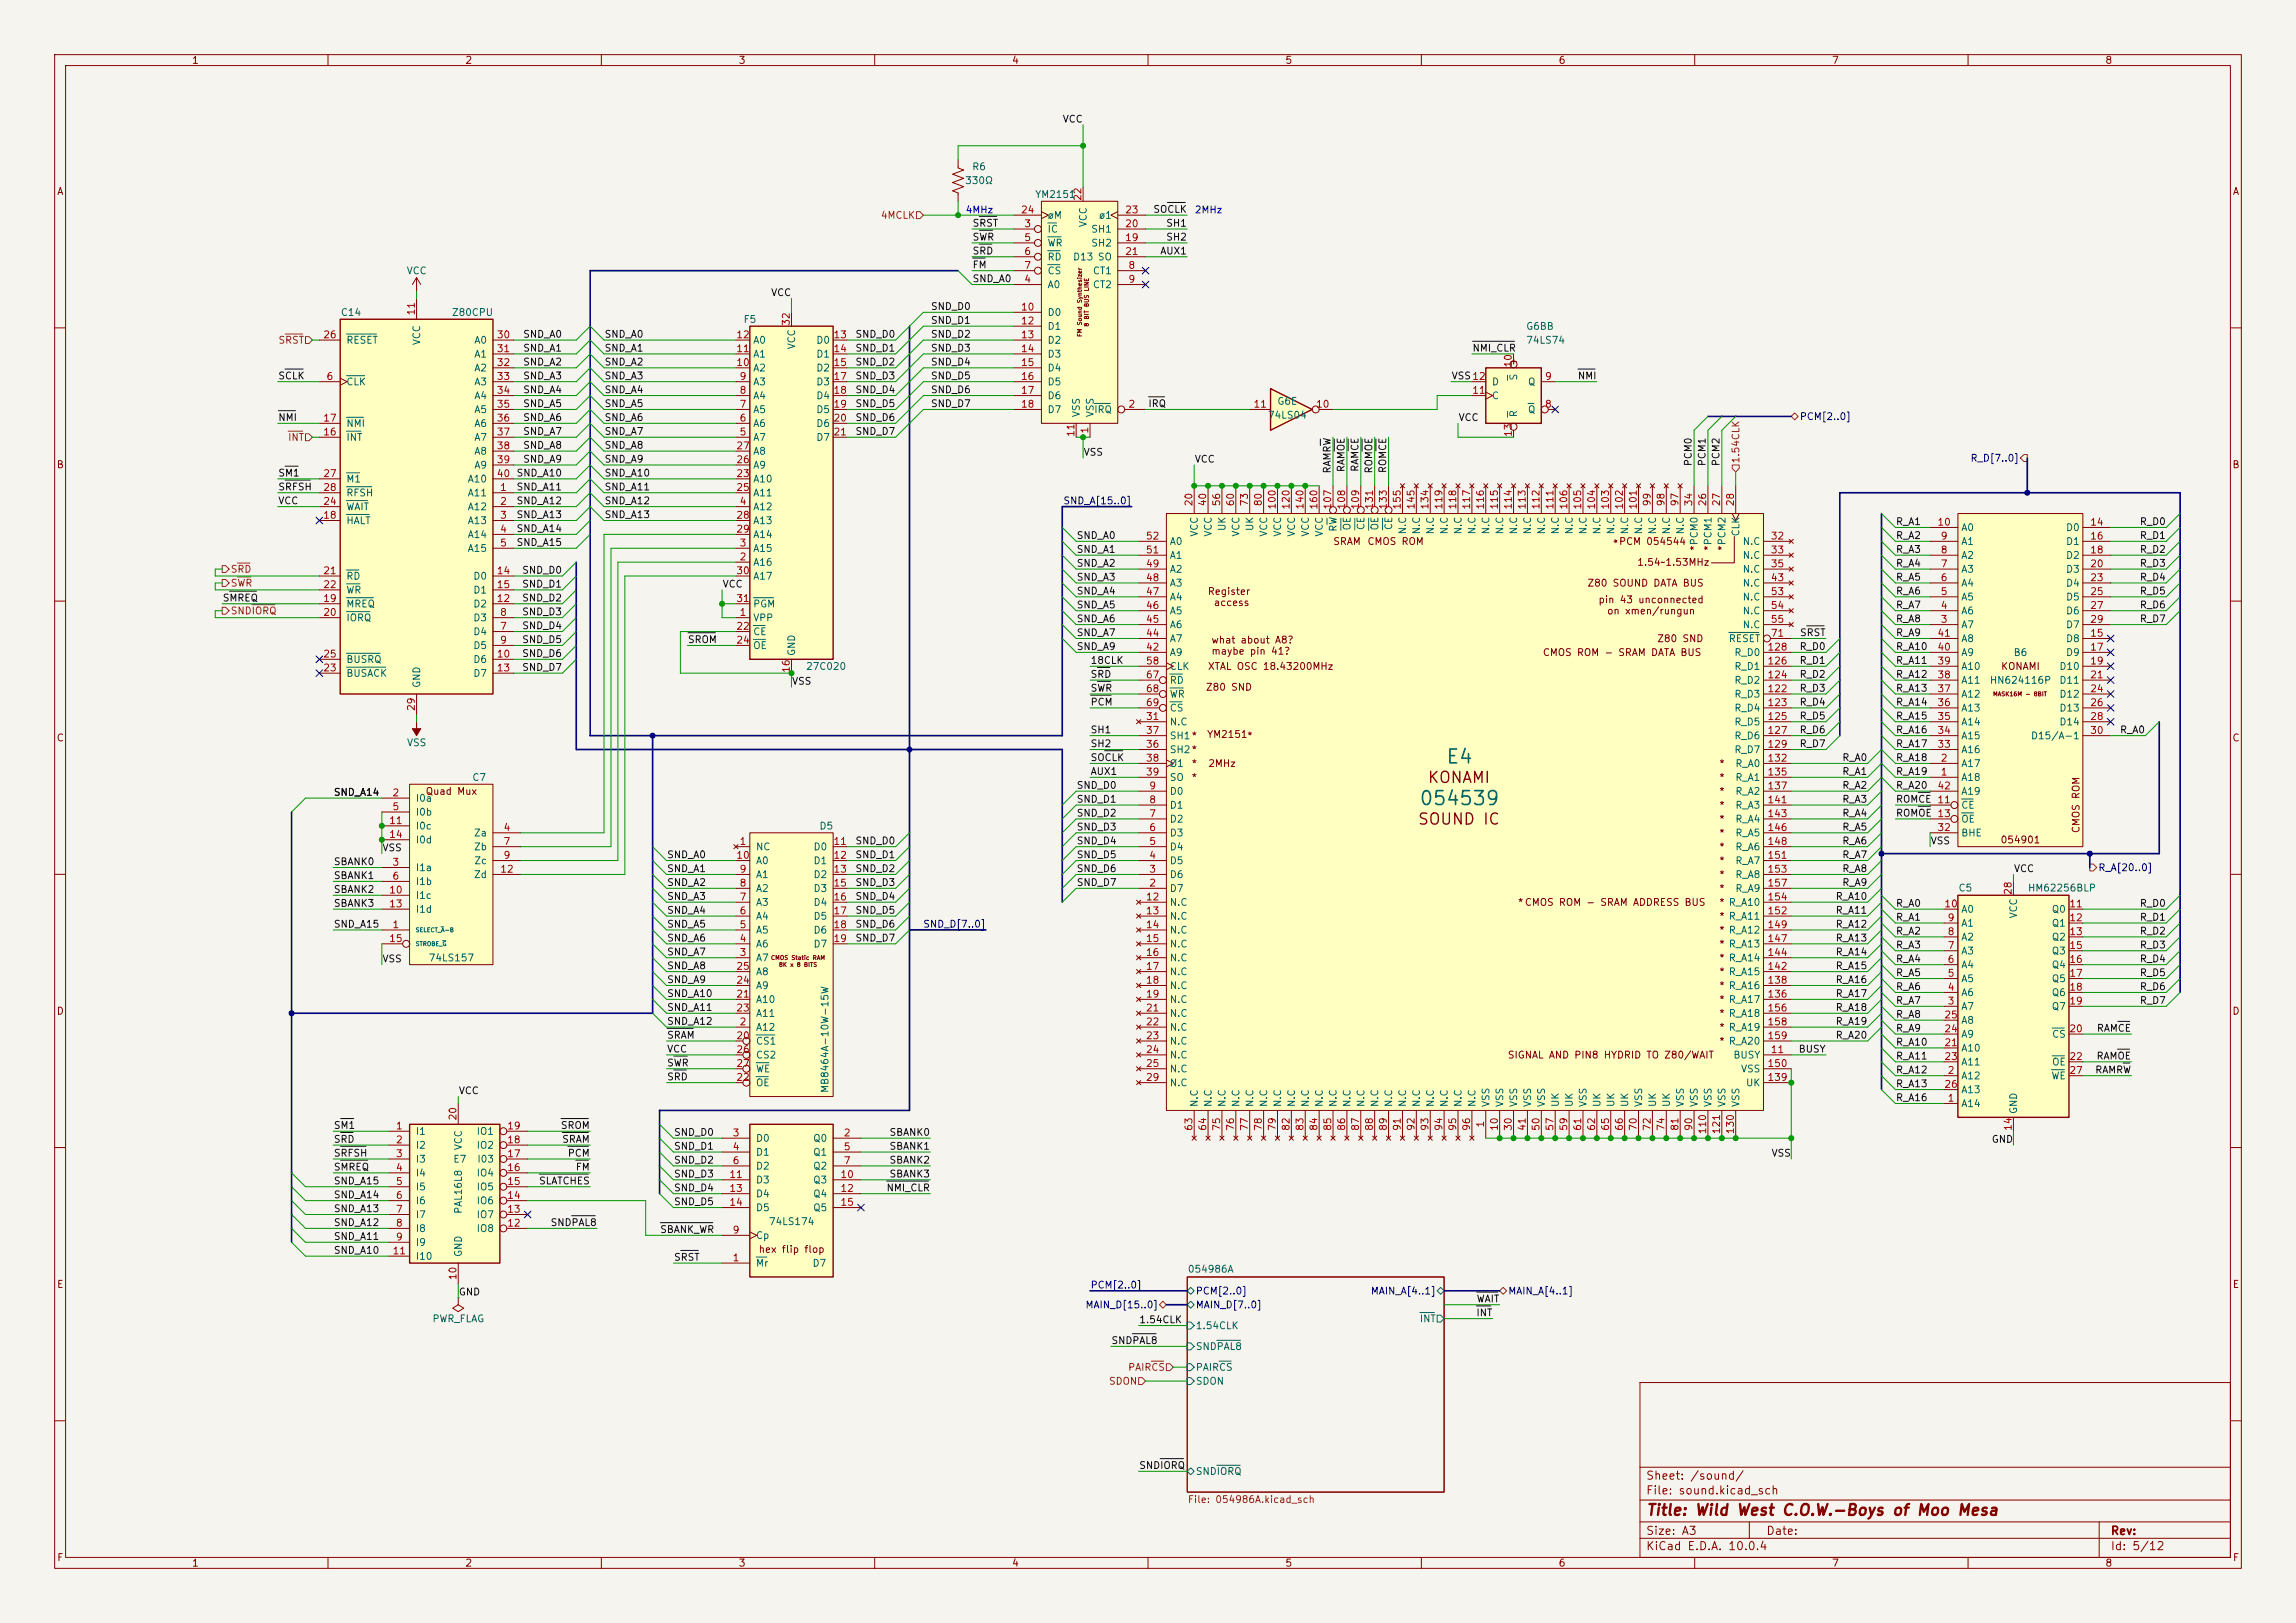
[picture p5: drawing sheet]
<svg xmlns="http://www.w3.org/2000/svg" width="420mm" height="297mm" viewBox="0 0 420 297" stroke-linecap="round" stroke-linejoin="round" font-family="sans-serif">
<defs><g id="words">
<g font-size="2.5" fill="#006464">
<text x="264.4" y="140.4">E4</text>
<text x="259.5" y="148">054539</text>
</g>
<g font-size="2" fill="#840000">
<text x="261" y="143.8">KONAMI</text>
<text x="259.2" y="151.4">SOUND IC</text>
<text x="301" y="277.8">Title: Wild West C.O.W.-Boys of Moo Mesa</text>
</g>
<g font-size="1.5" fill="#840000">
<text x="301" y="273.8">File: sound.kicad_sch</text>
<text x="301" y="271.1">Sheet: /sound/</text>
<text x="301" y="281.2">Size: A3</text>
<text x="323" y="281.2">Date:</text>
<text x="386" y="281.2">Rev:</text>
<text x="301" y="284">KiCad E.D.A. 10.0.4</text>
<text x="386" y="284">Id: 5/12</text>
</g>
<g font-size="1.3" fill="#840000">
<text x="35" y="12">1</text>
<text x="85" y="12">2</text>
<text x="135" y="12">3</text>
<text x="185" y="12">4</text>
<text x="235" y="12">5</text>
<text x="285" y="12">6</text>
<text x="335" y="12">7</text>
<text x="385" y="12">8</text>
<text x="10.3" y="36">A</text>
<text x="408.3" y="36">A</text>
<text x="276" y="67">+</text>
<text x="10.3" y="86">B</text>
<text x="408.2" y="86">B</text>
<text x="243.8" y="100">SRAM</text>
<text x="250" y="100">CMOS ROM</text>
<text x="296.1" y="100">PCM 054544</text>
<text x="296.9" y="99.6" transform="rotate(-90 296.9 99.6)">*</text>
<text x="310.9" y="100.9" transform="rotate(-90 310.9 100.9)">*PCM0</text>
<text x="313.4" y="100.9" transform="rotate(-90 313.4 100.9)">*PCM1</text>
<text x="315.9" y="100.9" transform="rotate(-90 315.9 100.9)">*PCM2</text>
<text x="290.3" y="107.7">Z80 SOUND DATA BUS</text>
<text x="299.4" y="103.8">1.54~1.53MHz</text>
<text x="220.8" y="109.2">Register</text>
<text x="221.9" y="111.2">access</text>
<text x="292.3" y="110.7">pin 43 unconnected</text>
<text x="293.9" y="112.7">on xmen/rungun</text>
<text x="221.5" y="118.1">what about A8?</text>
<text x="303" y="117.8">Z80 SND</text>
<text x="220.8" y="122.9">XTAL OSC 18.43200MHz</text>
<text x="221.5" y="120.1">maybe pin 41?</text>
<text x="282.1" y="120.4">CMOS ROM - SRAM DATA BUS</text>
<text x="365.9" y="122.9">KONAMI</text>
<text x="220.5" y="126.7">Z80 SND</text>
<text x="10.3" y="136">C</text>
<text x="220.7" y="135.3">YM2151*</text>
<text x="408.2" y="136">C</text>
<text x="217.9" y="140.7">*</text>
<text x="217.9" y="143.2">*</text>
<text x="220.9" y="140.7">2MHz</text>
<text x="314.4" y="140.7">*</text>
<text x="314.4" y="143.2">*</text>
<text x="77.8" y="145.8">Quad Mux</text>
<text x="314.4" y="145.8">*</text>
<text x="314.4" y="148.3">*</text>
<text x="314.4" y="150.8">*</text>
<text x="314.4" y="153.4">*</text>
<text x="314.4" y="155.9">*</text>
<text x="365.8" y="154.6">054901</text>
<text x="380.7" y="152.6" transform="rotate(-90 380.7 152.6)">CMOS ROM</text>
<text x="314.4" y="158.5">*</text>
<text x="314.4" y="161">*</text>
<text x="277.5" y="166.1">*CMOS ROM - SRAM ADDRESS BUS</text>
<text x="314.4" y="163.5">*</text>
<text x="314.4" y="166.1">* R_A10</text>
<text x="314.4" y="168.6">* R_A11</text>
<text x="314.4" y="171.2">* R_A12</text>
<text x="314.4" y="173.7">* R_A13</text>
<text x="314.4" y="176.2">* R_A14</text>
<text x="314.4" y="178.8">* R_A15</text>
<text x="10.3" y="186">D</text>
<text x="314.4" y="181.3">* R_A16</text>
<text x="314.4" y="183.9">* R_A17</text>
<text x="408.2" y="186">D</text>
<text x="314.4" y="186.4">* R_A18</text>
<text x="314.4" y="188.9">* R_A19</text>
<text x="314.4" y="191.5">* R_A20</text>
<text x="275.7" y="194">SIGNAL AND PIN8 HYDRID TO Z80/WAIT</text>
<text x="138.7" y="229.6">hex flip flop</text>
<text x="10.3" y="236">E</text>
<text x="408.3" y="236">E</text>
<text x="10.3" y="286">F</text>
<text x="35" y="287">1</text>
<text x="85" y="287">2</text>
<text x="135" y="287">3</text>
<text x="185" y="287">4</text>
<text x="235" y="287">5</text>
<text x="285" y="287">6</text>
<text x="335" y="287">7</text>
<text x="385" y="287">8</text>
<text x="408.3" y="286">F</text>
</g>
<g font-size="1.3" fill="#0f0f0f">
<text x="194.3" y="22.7">VCC</text>
<text x="177.8" y="41.8">SRST</text>
<text x="210.9" y="39.2">SOCLK</text>
<text x="213.2" y="41.8">SH1</text>
<text x="177.8" y="44.3">SWR</text>
<text x="177.8" y="46.9">SRD</text>
<text x="212.1" y="46.9">AUX1</text>
<text x="213.2" y="44.3">SH2</text>
<text x="177.8" y="51.9">SND_A0</text>
<text x="177.8" y="49.4">FM</text>
<text x="140.9" y="54.5">VCC</text>
<text x="170.2" y="59.6">SND_D1</text>
<text x="170.2" y="57">SND_D0</text>
<text x="95.6" y="64.6">SND_A1</text>
<text x="95.6" y="62.1">SND_A0</text>
<text x="110.5" y="62.1">SND_A0</text>
<text x="110.5" y="64.6">SND_A1</text>
<text x="156.4" y="62.1">SND_D0</text>
<text x="156.4" y="64.6">SND_D1</text>
<text x="170.2" y="64.6">SND_D3</text>
<text x="170.2" y="62.1">SND_D2</text>
<text x="269.2" y="64.6">NMI_CLR</text>
<text x="50.8" y="69.7">SCLK</text>
<text x="95.6" y="67.2">SND_A2</text>
<text x="95.6" y="69.7">SND_A3</text>
<text x="110.5" y="69.7">SND_A3</text>
<text x="110.5" y="67.2">SND_A2</text>
<text x="156.4" y="69.7">SND_D3</text>
<text x="156.4" y="67.2">SND_D2</text>
<text x="170.2" y="67.2">SND_D4</text>
<text x="170.2" y="69.7">SND_D5</text>
<text x="265.4" y="69.7">VSS12</text>
<text x="288.5" y="69.7">NMI</text>
<text x="50.8" y="77.3">NMI</text>
<text x="95.6" y="72.3">SND_A4</text>
<text x="95.6" y="74.8">SND_A5</text>
<text x="95.6" y="77.3">SND_A6</text>
<text x="110.5" y="74.8">SND_A5</text>
<text x="110.5" y="77.3">SND_A6</text>
<text x="110.5" y="72.3">SND_A4</text>
<text x="156.4" y="74.8">SND_D5</text>
<text x="156.4" y="77.3">SND_D6</text>
<text x="156.4" y="72.3">SND_D4</text>
<text x="170.2" y="74.8">SND_D7</text>
<text x="170.2" y="72.3">SND_D6</text>
<text x="210" y="74.8">IRQ</text>
<text x="266.7" y="77.3">VCC</text>
<text x="95.6" y="79.9">SND_A7</text>
<text x="95.6" y="82.4">SND_A8</text>
<text x="110.5" y="79.9">SND_A7</text>
<text x="110.5" y="82.4">SND_A8</text>
<text x="156.4" y="79.9">SND_D7</text>
<text x="198.1" y="83.7">VSS</text>
<text x="50.8" y="87.5">SM1</text>
<text x="94.4" y="87.5">SND_A10</text>
<text x="95.6" y="85">SND_A9</text>
<text x="110.5" y="87.5">SND_A10</text>
<text x="110.5" y="85">SND_A9</text>
<text x="218.4" y="85">VCC</text>
<text x="243.7" y="86.7" transform="rotate(-90 243.7 86.7)">RAMRW</text>
<text x="246.3" y="86.5" transform="rotate(-90 246.3 86.5)">RAMOE</text>
<text x="248.8" y="86.4" transform="rotate(-90 248.8 86.4)">RAMCE</text>
<text x="251.3" y="86.7" transform="rotate(-90 251.3 86.7)">ROMOE</text>
<text x="253.9" y="86.7" transform="rotate(-90 253.9 86.7)">ROMCE</text>
<text x="309.8" y="85.4" transform="rotate(-90 309.8 85.4)">PCM0</text>
<text x="312.3" y="85.4" transform="rotate(-90 312.3 85.4)">PCM1</text>
<text x="314.8" y="85.4" transform="rotate(-90 314.8 85.4)">PCM2</text>
<text x="50.8" y="92.6">VCC</text>
<text x="50.8" y="90">SRFSH</text>
<text x="94.4" y="95.1">SND_A13</text>
<text x="94.4" y="90">SND_A11</text>
<text x="94.4" y="92.6">SND_A12</text>
<text x="110.5" y="90">SND_A11</text>
<text x="110.5" y="95.1">SND_A13</text>
<text x="110.5" y="92.6">SND_A12</text>
<text x="94.4" y="97.7">SND_A14</text>
<text x="94.4" y="100.2">SND_A15</text>
<text x="196.8" y="101.5">SND_A1</text>
<text x="196.8" y="98.9">SND_A0</text>
<text x="346.7" y="98.9">R_A2</text>
<text x="346.7" y="96.4">R_A1</text>
<text x="346.7" y="101.5">R_A3</text>
<text x="391.3" y="101.5">R_D2</text>
<text x="391.3" y="98.9">R_D1</text>
<text x="391.3" y="96.4">R_D0</text>
<text x="95.4" y="107.8">SND_D1</text>
<text x="95.4" y="105.3">SND_D0</text>
<text x="132.1" y="107.8">VCC</text>
<text x="196.8" y="104">SND_A2</text>
<text x="196.8" y="106.6">SND_A3</text>
<text x="346.7" y="104">R_A4</text>
<text x="346.7" y="106.6">R_A5</text>
<text x="391.3" y="106.6">R_D4</text>
<text x="391.3" y="104">R_D3</text>
<text x="40.6" y="110.4">SMREQ</text>
<text x="95.4" y="110.4">SND_D2</text>
<text x="95.4" y="112.9">SND_D3</text>
<text x="196.8" y="109.1">SND_A4</text>
<text x="196.8" y="111.6">SND_A5</text>
<text x="346.7" y="111.6">R_A7</text>
<text x="346.7" y="109.1">R_A6</text>
<text x="391.3" y="111.6">R_D6</text>
<text x="391.3" y="109.1">R_D5</text>
<text x="95.4" y="118">SND_D5</text>
<text x="95.4" y="115.4">SND_D4</text>
<text x="125.7" y="118">SROM</text>
<text x="196.8" y="116.7">SND_A7</text>
<text x="196.8" y="114.2">SND_A6</text>
<text x="196.8" y="119.3">SND_A9</text>
<text x="329.1" y="119.3">R_D0</text>
<text x="329.2" y="116.7">SRST</text>
<text x="346.7" y="116.7">R_A9</text>
<text x="346.7" y="119.3">R_A10</text>
<text x="346.7" y="114.2">R_A8</text>
<text x="391.3" y="114.2">R_D7</text>
<text x="95.4" y="120.5">SND_D6</text>
<text x="95.4" y="123.1">SND_D7</text>
<text x="144.8" y="125.6">VSS</text>
<text x="199.4" y="124.3">SRD</text>
<text x="199.4" y="121.8">18CLK</text>
<text x="329.1" y="124.3">R_D2</text>
<text x="329.1" y="121.8">R_D1</text>
<text x="346.7" y="121.8">R_A11</text>
<text x="346.7" y="124.3">R_A12</text>
<text x="199.4" y="129.4">PCM</text>
<text x="199.4" y="126.9">SWR</text>
<text x="329.1" y="126.9">R_D3</text>
<text x="329.1" y="132">R_D5</text>
<text x="329.1" y="129.4">R_D4</text>
<text x="346.7" y="126.9">R_A13</text>
<text x="346.7" y="132">R_A15</text>
<text x="346.7" y="129.4">R_A14</text>
<text x="199.4" y="137">SH2</text>
<text x="199.4" y="134.5">SH1</text>
<text x="329.1" y="134.5">R_D6</text>
<text x="329.1" y="137">R_D7</text>
<text x="346.7" y="137">R_A17</text>
<text x="346.7" y="134.5">R_A16</text>
<text x="387.7" y="134.5">R_A0</text>
<text x="199.4" y="139.6">SOCLK</text>
<text x="199.4" y="142.1">AUX1</text>
<text x="336.9" y="139.6">R_A0</text>
<text x="336.9" y="142.1">R_A1</text>
<text x="346.7" y="139.6">R_A18</text>
<text x="346.7" y="142.1">R_A19</text>
<text x="61" y="145.9">SND_A14</text>
<text x="196.8" y="149.7">SND_D2</text>
<text x="196.8" y="147.2">SND_D1</text>
<text x="196.8" y="144.7">SND_D0</text>
<text x="336.9" y="149.7">R_A4</text>
<text x="336.9" y="147.2">R_A3</text>
<text x="336.9" y="144.7">R_A2</text>
<text x="346.7" y="144.7">R_A20</text>
<text x="346.7" y="149.7">ROMOE 13</text>
<text x="346.7" y="147.2">ROMCE</text>
<text x="156.4" y="154.8">SND_D0</text>
<text x="196.8" y="152.3">SND_D3</text>
<text x="196.8" y="154.8">SND_D4</text>
<text x="336.9" y="154.8">R_A6</text>
<text x="336.9" y="152.3">R_A5</text>
<text x="353.1" y="154.8">VSS</text>
<text x="61" y="161.2">SBANK1</text>
<text x="61" y="158.6">SBANK0</text>
<text x="69.8" y="156.1">VSS</text>
<text x="121.9" y="157.4">SND_A0</text>
<text x="121.9" y="159.9">SND_A1</text>
<text x="156.4" y="159.9">SND_D2</text>
<text x="156.4" y="157.4">SND_D1</text>
<text x="196.8" y="159.9">SND_D6</text>
<text x="196.8" y="157.4">SND_D5</text>
<text x="336.9" y="157.4">R_A7</text>
<text x="336.9" y="159.9">R_A8</text>
<text x="368.3" y="159.9">VCC</text>
<text x="61" y="166.2">SBANK3</text>
<text x="61" y="163.7">SBANK2</text>
<text x="121.9" y="165">SND_A3</text>
<text x="121.9" y="162.4">SND_A2</text>
<text x="121.9" y="167.5">SND_A4</text>
<text x="156.4" y="162.4">SND_D3</text>
<text x="156.4" y="165">SND_D4</text>
<text x="156.4" y="167.5">SND_D5</text>
<text x="196.8" y="162.4">SND_D7</text>
<text x="335.7" y="167.5">R_A11</text>
<text x="335.7" y="165">R_A10</text>
<text x="336.9" y="162.4">R_A9</text>
<text x="346.7" y="166.2">R_A0</text>
<text x="391.3" y="166.2">R_D0</text>
<text x="61" y="170.1">SND_A15</text>
<text x="121.9" y="170.1">SND_A5</text>
<text x="121.9" y="172.6">SND_A6</text>
<text x="156.4" y="172.6">SND_D7</text>
<text x="156.4" y="170.1">SND_D6</text>
<text x="335.7" y="172.6">R_A13</text>
<text x="335.7" y="170.1">R_A12</text>
<text x="346.7" y="173.9">R_A3</text>
<text x="346.7" y="168.8">R_A1</text>
<text x="346.7" y="171.3">R_A2</text>
<text x="391.3" y="171.3">R_D2</text>
<text x="391.3" y="173.9">R_D3</text>
<text x="391.3" y="168.8">R_D1</text>
<text x="69.8" y="176.4">VSS</text>
<text x="121.9" y="175.1">SND_A7</text>
<text x="121.9" y="177.7">SND_A8</text>
<text x="335.7" y="177.7">R_A15</text>
<text x="335.7" y="175.1">R_A14</text>
<text x="346.7" y="176.4">R_A4</text>
<text x="346.7" y="178.9">R_A5</text>
<text x="391.3" y="176.4">R_D4</text>
<text x="391.3" y="178.9">R_D5</text>
<text x="121.9" y="185.3">SND_A11</text>
<text x="121.9" y="182.8">SND_A10</text>
<text x="121.9" y="180.2">SND_A9</text>
<text x="335.7" y="182.8">R_A17</text>
<text x="335.7" y="185.3">R_A18</text>
<text x="335.7" y="180.2">R_A16</text>
<text x="346.7" y="184">R_A7</text>
<text x="346.7" y="181.5">R_A6</text>
<text x="391.3" y="181.5">R_D6</text>
<text x="391.3" y="184">R_D7</text>
<text x="121.9" y="190.4">SRAM</text>
<text x="121.9" y="187.8">SND_A12</text>
<text x="335.7" y="187.8">R_A19</text>
<text x="335.7" y="190.4">R_A20</text>
<text x="346.7" y="189.1">R_A9</text>
<text x="346.7" y="191.6">R_A10</text>
<text x="346.7" y="186.6">R_A8</text>
<text x="383.5" y="189.1">RAMCE</text>
<text x="121.9" y="192.9">VCC</text>
<text x="121.9" y="195.5">SWR</text>
<text x="121.9" y="198">SRD</text>
<text x="328.9" y="192.9">BUSY</text>
<text x="346.7" y="196.7">R_A12</text>
<text x="346.7" y="194.2">R_A11</text>
<text x="383.2" y="196.7">RAMRW</text>
<text x="383.4" y="194.2">RAMOE</text>
<text x="83.8" y="200.5">VCC</text>
<text x="346.7" y="199.3">R_A13</text>
<text x="346.7" y="201.8">R_A16</text>
<text x="61" y="209.4">SRD</text>
<text x="61" y="206.9">SM1</text>
<text x="102.5" y="206.9">SROM</text>
<text x="102.7" y="209.4">SRAM</text>
<text x="123.2" y="208.2">SND_D0</text>
<text x="162.6" y="208.2">SBANK0</text>
<text x="364.2" y="209.4">GND</text>
<text x="61" y="214.5">SMREQ</text>
<text x="61" y="212">SRFSH</text>
<text x="103.8" y="212">PCM</text>
<text x="105.2" y="214.5">FM</text>
<text x="123.2" y="210.7">SND_D1</text>
<text x="123.2" y="213.2">SND_D2</text>
<text x="123.2" y="215.8">SND_D3</text>
<text x="162.6" y="215.8">SBANK3</text>
<text x="162.6" y="210.7">SBANK1</text>
<text x="162.6" y="213.2">SBANK2</text>
<text x="323.9" y="212">VSS</text>
<text x="61" y="217">SND_A15</text>
<text x="61" y="219.6">SND_A14</text>
<text x="98.5" y="217">SLATCHES</text>
<text x="123.2" y="218.3">SND_D4</text>
<text x="123.2" y="220.9">SND_D5</text>
<text x="162.1" y="218.3">NMI_CLR</text>
<text x="61" y="227.2">SND_A11</text>
<text x="61" y="222.1">SND_A13</text>
<text x="61" y="224.7">SND_A12</text>
<text x="100.6" y="224.7">SNDPAL8</text>
<text x="120.6" y="225.9">SBANK_WR</text>
<text x="61" y="229.7">SND_A10</text>
<text x="123.2" y="231">SRST</text>
<text x="83.8" y="237.4">GND</text>
<text x="270" y="238.6">WAIT</text>
<text x="208.3" y="242.4">1.54CLK</text>
<text x="269.9" y="241.2">INT</text>
<text x="203.2" y="246.3">SNDPAL8</text>
<text x="208.3" y="269.1">SNDIORQ</text>
</g>
<g font-size="1.3" fill="#006464">
<text x="176.4" y="34">330Ω</text>
<text x="177.7" y="31.5">R6</text>
<text x="189.2" y="36.5">YM2151</text>
<text x="191.5" y="40.3">øM</text>
<text x="199.1" y="41.7" transform="rotate(-90 199.1 41.7)">VCC</text>
<text x="200.9" y="40.3">ø1</text>
<text x="191.5" y="42.9">IC</text>
<text x="191.5" y="45.4">WR</text>
<text x="191.5" y="48">RD</text>
<text x="196.2" y="48">D13 SO</text>
<text x="199.5" y="45.4">SH2</text>
<text x="199.5" y="42.9">SH1</text>
<text x="74.3" y="50.5">VCC</text>
<text x="191.5" y="53">A0</text>
<text x="191.5" y="50.5">CS</text>
<text x="199.8" y="50.5">CT1</text>
<text x="199.8" y="53">CT2</text>
<text x="62.2" y="58.1">C14</text>
<text x="82.6" y="58.1">Z80CPU</text>
<text x="135.9" y="59.4">F5</text>
<text x="191.5" y="58.1">D0</text>
<text x="63.2" y="63.2">RESET</text>
<text x="77.2" y="63.3" transform="rotate(-90 77.2 63.3)">VCC</text>
<text x="86.7" y="63.2">A0</text>
<text x="86.7" y="65.7">A1</text>
<text x="137.7" y="65.7">A1</text>
<text x="137.7" y="63.2">A0</text>
<text x="145.8" y="64" transform="rotate(-90 145.8 64)">VCC</text>
<text x="149.2" y="63.2">D0</text>
<text x="149.2" y="65.7">D1</text>
<text x="191.5" y="60.7">D1</text>
<text x="191.5" y="63.2">D2</text>
<text x="191.5" y="65.7">D3</text>
<text x="279.1" y="60.7">G6BB</text>
<text x="279.1" y="63.2">74LS74</text>
<text x="63.2" y="70.8">CLK</text>
<text x="86.7" y="68.3">A2</text>
<text x="86.7" y="70.8">A3</text>
<text x="137.7" y="70.8">A3</text>
<text x="137.7" y="68.3">A2</text>
<text x="149.2" y="68.3">D2</text>
<text x="149.2" y="70.8">D3</text>
<text x="191.5" y="68.3">D4</text>
<text x="191.5" y="70.8">D5</text>
<text x="272.8" y="70.8">D</text>
<text x="277.8" y="69.7" transform="rotate(-90 277.8 69.7)">S</text>
<text x="279.4" y="70.8">Q</text>
<text x="86.7" y="73.4">A4</text>
<text x="86.7" y="75.9">A5</text>
<text x="137.7" y="75.9">A5</text>
<text x="137.7" y="73.4">A4</text>
<text x="149.2" y="73.4">D4</text>
<text x="149.2" y="75.9">D5</text>
<text x="191.5" y="73.4">D6</text>
<text x="191.5" y="75.9">D7</text>
<text x="197.8" y="76.5" transform="rotate(-90 197.8 76.5)">VSS</text>
<text x="200" y="75.9">IRQ</text>
<text x="200.4" y="76.5" transform="rotate(-90 200.4 76.5)">VSS</text>
<text x="231.8" y="76.9">74LS04</text>
<text x="233.5" y="74.4">G6E</text>
<text x="272.8" y="73.4">C</text>
<text x="277.8" y="76.5" transform="rotate(-90 277.8 76.5)">R</text>
<text x="279.4" y="75.9">Q</text>
<text x="63.2" y="81">INT</text>
<text x="63.2" y="78.4">NMI</text>
<text x="86.7" y="78.4">A6</text>
<text x="86.7" y="81">A7</text>
<text x="86.7" y="83.5">A8</text>
<text x="137.7" y="81">A7</text>
<text x="137.7" y="78.4">A6</text>
<text x="137.7" y="83.5">A8</text>
<text x="149.2" y="78.4">D6</text>
<text x="149.2" y="81">D7</text>
<text x="63.2" y="88.6">M1</text>
<text x="85.4" y="88.6">A10</text>
<text x="86.7" y="86.1">A9</text>
<text x="137.7" y="88.6">A10</text>
<text x="137.7" y="86.1">A9</text>
<text x="63.2" y="93.7">WAIT</text>
<text x="63.2" y="91.1">RFSH</text>
<text x="85.4" y="91.1">A11</text>
<text x="85.4" y="93.7">A12</text>
<text x="137.7" y="93.7">A12</text>
<text x="137.7" y="91.1">A11</text>
<text x="63.2" y="96.2">HALT</text>
<text x="85.4" y="96.2">A13</text>
<text x="85.4" y="98.8">A14</text>
<text x="85.4" y="101.3">A15</text>
<text x="137.7" y="101.3">A15</text>
<text x="137.7" y="96.2">A13</text>
<text x="137.7" y="98.8">A14</text>
<text x="213.9" y="100">A0</text>
<text x="219.4" y="98.3" transform="rotate(-90 219.4 98.3)">VCC</text>
<text x="222" y="98.3" transform="rotate(-90 222 98.3)">VCC</text>
<text x="224.5" y="97.3" transform="rotate(-90 224.5 97.3)">UK</text>
<text x="227" y="98.3" transform="rotate(-90 227 98.3)">VCC</text>
<text x="229.6" y="97.3" transform="rotate(-90 229.6 97.3)">UK</text>
<text x="232.1" y="98.3" transform="rotate(-90 232.1 98.3)">VCC</text>
<text x="234.7" y="98.3" transform="rotate(-90 234.7 98.3)">VCC</text>
<text x="237.2" y="98.3" transform="rotate(-90 237.2 98.3)">VCC</text>
<text x="239.7" y="98.3" transform="rotate(-90 239.7 98.3)">VCC</text>
<text x="242.3" y="98.3" transform="rotate(-90 242.3 98.3)">VCC</text>
<text x="244.8" y="97.4" transform="rotate(-90 244.8 97.4)">RW</text>
<text x="247.4" y="97.2" transform="rotate(-90 247.4 97.2)">OE</text>
<text x="249.9" y="97.1" transform="rotate(-90 249.9 97.1)">CE</text>
<text x="252.4" y="97.2" transform="rotate(-90 252.4 97.2)">OE</text>
<text x="255" y="97.1" transform="rotate(-90 255 97.1)">CE</text>
<text x="257.5" y="97.9" transform="rotate(-90 257.5 97.9)">N.C</text>
<text x="260.1" y="97.9" transform="rotate(-90 260.1 97.9)">N.C</text>
<text x="262.6" y="97.9" transform="rotate(-90 262.6 97.9)">N.C</text>
<text x="265.1" y="97.9" transform="rotate(-90 265.1 97.9)">N.C</text>
<text x="267.7" y="97.9" transform="rotate(-90 267.7 97.9)">N.C</text>
<text x="270.2" y="97.9" transform="rotate(-90 270.2 97.9)">N.C</text>
<text x="272.8" y="97.9" transform="rotate(-90 272.8 97.9)">N.C</text>
<text x="275.3" y="97.9" transform="rotate(-90 275.3 97.9)">N.C</text>
<text x="277.8" y="97.9" transform="rotate(-90 277.8 97.9)">N.C</text>
<text x="280.4" y="97.9" transform="rotate(-90 280.4 97.9)">N.C</text>
<text x="282.9" y="97.9" transform="rotate(-90 282.9 97.9)">N.C</text>
<text x="285.5" y="97.9" transform="rotate(-90 285.5 97.9)">N.C</text>
<text x="288" y="97.9" transform="rotate(-90 288 97.9)">N.C</text>
<text x="290.5" y="97.9" transform="rotate(-90 290.5 97.9)">N.C</text>
<text x="293.1" y="97.9" transform="rotate(-90 293.1 97.9)">N.C</text>
<text x="295.6" y="97.9" transform="rotate(-90 295.6 97.9)">N.C</text>
<text x="298.2" y="97.9" transform="rotate(-90 298.2 97.9)">N.C</text>
<text x="300.7" y="97.9" transform="rotate(-90 300.7 97.9)">N.C</text>
<text x="303.2" y="97.9" transform="rotate(-90 303.2 97.9)">N.C</text>
<text x="305.8" y="97.9" transform="rotate(-90 305.8 97.9)">N.C</text>
<text x="308.3" y="97.9" transform="rotate(-90 308.3 97.9)">N.C</text>
<text x="318.5" y="98.3" transform="rotate(-90 318.5 98.3)">CLK</text>
<text x="318.7" y="100">N.C</text>
<text x="358.6" y="100">A1</text>
<text x="358.6" y="97.5">A0</text>
<text x="377.8" y="97.5">D0</text>
<text x="377.8" y="100">D1</text>
<text x="63.2" y="106.4">RD</text>
<text x="86.5" y="106.4">D0</text>
<text x="137.7" y="103.8">A16</text>
<text x="137.7" y="106.4">A17</text>
<text x="213.9" y="107.7">A3</text>
<text x="213.9" y="105.1">A2</text>
<text x="213.9" y="102.6">A1</text>
<text x="318.7" y="102.6">N.C</text>
<text x="318.7" y="105.1">N.C</text>
<text x="318.7" y="107.7">N.C</text>
<text x="358.6" y="107.7">A4</text>
<text x="358.6" y="105.1">A3</text>
<text x="358.6" y="102.6">A2</text>
<text x="377.8" y="102.6">D2</text>
<text x="377.8" y="105.1">D3</text>
<text x="377.8" y="107.7">D4</text>
<text x="63.2" y="111.5">MREQ</text>
<text x="63.2" y="108.9">WR</text>
<text x="86.5" y="111.5">D2</text>
<text x="86.5" y="108.9">D1</text>
<text x="137.7" y="111.5">PGM</text>
<text x="213.9" y="112.7">A5</text>
<text x="213.9" y="110.2">A4</text>
<text x="318.7" y="110.2">N.C</text>
<text x="318.7" y="112.7">N.C</text>
<text x="358.6" y="112.7">A6</text>
<text x="358.6" y="110.2">A5</text>
<text x="377.8" y="110.2">D5</text>
<text x="377.8" y="112.7">D6</text>
<text x="63.2" y="114">IORQ</text>
<text x="86.5" y="116.5">D4</text>
<text x="86.5" y="114">D3</text>
<text x="86.5" y="119.1">D5</text>
<text x="137.7" y="114">VPP</text>
<text x="137.7" y="116.5">CE</text>
<text x="137.7" y="119.1">OE</text>
<text x="213.9" y="117.8">A7</text>
<text x="213.9" y="115.3">A6</text>
<text x="316.1" y="117.8">RESET</text>
<text x="318.7" y="115.3">N.C</text>
<text x="358.6" y="115.3">A7</text>
<text x="358.6" y="117.8">A8</text>
<text x="377.8" y="117.8">D8</text>
<text x="377.8" y="115.3">D7</text>
<text x="63.2" y="124.2">BUSACK</text>
<text x="63.2" y="121.6">BUSRQ</text>
<text x="77.2" y="126" transform="rotate(-90 77.2 126)">GND</text>
<text x="86.5" y="121.6">D6</text>
<text x="86.5" y="124.2">D7</text>
<text x="145.8" y="120.1" transform="rotate(-90 145.8 120.1)">GND</text>
<text x="147.3" y="122.9">27C020</text>
<text x="213.9" y="120.4">A9</text>
<text x="213.9" y="122.9">CLK</text>
<text x="213.9" y="125.4">RD</text>
<text x="317.2" y="125.4">R_D2</text>
<text x="317.2" y="122.9">R_D1</text>
<text x="317.2" y="120.4">R_D0</text>
<text x="358.6" y="125.4">A11</text>
<text x="358.6" y="122.9">A10</text>
<text x="358.6" y="120.4">A9</text>
<text x="363.9" y="125.4">HN624116P</text>
<text x="368.2" y="120.4">B6</text>
<text x="376.6" y="122.9">D10</text>
<text x="376.6" y="125.4">D11</text>
<text x="377.8" y="120.4">D9</text>
<text x="213.9" y="128">WR</text>
<text x="213.9" y="130.5">CS</text>
<text x="317.2" y="128">R_D3</text>
<text x="317.2" y="130.5">R_D4</text>
<text x="358.6" y="130.5">A13</text>
<text x="358.6" y="128">A12</text>
<text x="376.6" y="128">D12</text>
<text x="376.6" y="130.5">D13</text>
<text x="74.3" y="136.9">VSS</text>
<text x="213.9" y="133.1">N.C</text>
<text x="213.9" y="135.6">SH1*</text>
<text x="317.2" y="133.1">R_D5</text>
<text x="317.2" y="135.6">R_D6</text>
<text x="358.6" y="135.6">A15</text>
<text x="358.6" y="133.1">A14</text>
<text x="371.4" y="135.6">D15/A-1</text>
<text x="376.6" y="133.1">D14</text>
<text x="86.3" y="143.2">C7</text>
<text x="213.9" y="138.1">SH2*</text>
<text x="213.9" y="140.7">Ø1</text>
<text x="213.9" y="143.2">SO</text>
<text x="317.2" y="138.1">R_D7</text>
<text x="317.3" y="140.7">R_A0</text>
<text x="317.3" y="143.2">R_A1</text>
<text x="358.6" y="143.2">A18</text>
<text x="358.6" y="140.7">A17</text>
<text x="358.6" y="138.1">A16</text>
<text x="75.9" y="147">I0a</text>
<text x="75.9" y="149.6">I0b</text>
<text x="213.9" y="148.3">D1</text>
<text x="213.9" y="145.8">D0</text>
<text x="317.3" y="145.8">R_A2</text>
<text x="317.3" y="148.3">R_A3</text>
<text x="358.6" y="148.3">CE</text>
<text x="358.6" y="145.8">A19</text>
<text x="75.9" y="152.1">I0c</text>
<text x="75.9" y="154.6">I0d</text>
<text x="86.6" y="153.4">Za</text>
<text x="86.6" y="155.9">Zb</text>
<text x="138.2" y="155.9">NC</text>
<text x="148.7" y="155.9">D0</text>
<text x="149.8" y="152.1">D5</text>
<text x="213.9" y="155.9">D4</text>
<text x="213.9" y="153.4">D3</text>
<text x="213.9" y="150.8">D2</text>
<text x="317.3" y="150.8">R_A4</text>
<text x="317.3" y="153.4">R_A5</text>
<text x="317.3" y="155.9">R_A6</text>
<text x="358.6" y="150.8">OE</text>
<text x="358.6" y="153.4">BHE</text>
<text x="75.9" y="159.7">I1a</text>
<text x="86.6" y="161">Zd</text>
<text x="86.7" y="158.5">Zc</text>
<text x="138.2" y="161">A1</text>
<text x="138.2" y="158.5">A0</text>
<text x="148.7" y="158.5">D1</text>
<text x="148.7" y="161">D2</text>
<text x="213.9" y="161">D6</text>
<text x="213.9" y="158.5">D5</text>
<text x="317.3" y="158.5">R_A7</text>
<text x="317.3" y="161">R_A8</text>
<text x="75.9" y="162.3">I1b</text>
<text x="75.9" y="164.8">I1c</text>
<text x="75.9" y="167.3">I1d</text>
<text x="138.2" y="166.1">A3</text>
<text x="138.2" y="163.5">A2</text>
<text x="148.7" y="163.5">D3</text>
<text x="148.7" y="166.1">D4</text>
<text x="213.9" y="163.5">D7</text>
<text x="213.9" y="166.1">N.C</text>
<text x="317.3" y="163.5">R_A9</text>
<text x="358.1" y="163.4">C5</text>
<text x="358.6" y="167.3">A0</text>
<text x="370.8" y="163.4">HM62256BLP</text>
<text x="375.2" y="167.3">Q0</text>
<text x="138.2" y="173.7">A6</text>
<text x="138.2" y="171.2">A5</text>
<text x="138.2" y="168.6">A4</text>
<text x="148.7" y="168.6">D5</text>
<text x="148.7" y="171.2">D6</text>
<text x="148.7" y="173.7">D7</text>
<text x="213.9" y="168.6">N.C</text>
<text x="213.9" y="171.2">N.C</text>
<text x="213.9" y="173.7">N.C</text>
<text x="358.6" y="172.4">A2</text>
<text x="358.6" y="169.9">A1</text>
<text x="369.3" y="168.2" transform="rotate(-90 369.3 168.2)">VCC</text>
<text x="375.2" y="169.9">Q1</text>
<text x="375.2" y="172.4">Q2</text>
<text x="78.3" y="176.2">74LS157</text>
<text x="138.2" y="176.2">A7</text>
<text x="138.2" y="178.8">A8</text>
<text x="213.9" y="176.2">N.C</text>
<text x="213.9" y="178.8">N.C</text>
<text x="358.6" y="177.5">A4</text>
<text x="358.6" y="175">A3</text>
<text x="375.2" y="175">Q3</text>
<text x="375.2" y="177.5">Q4</text>
<text x="138.2" y="183.9">A10</text>
<text x="138.2" y="181.3">A9</text>
<text x="213.9" y="181.3">N.C</text>
<text x="213.9" y="183.9">N.C</text>
<text x="358.6" y="185.1">A7</text>
<text x="358.6" y="182.6">A6</text>
<text x="358.6" y="180">A5</text>
<text x="375.2" y="180">Q5</text>
<text x="375.2" y="182.6">Q6</text>
<text x="375.2" y="185.1">Q7</text>
<text x="138.2" y="188.9">A12</text>
<text x="138.2" y="191.5">CS1</text>
<text x="138.2" y="186.4">A11</text>
<text x="213.9" y="186.4">N.C</text>
<text x="213.9" y="188.9">N.C</text>
<text x="213.9" y="191.5">N.C</text>
<text x="358.6" y="190.2">A9</text>
<text x="358.6" y="187.7">A8</text>
<text x="375.3" y="190.2">CS</text>
<text x="138.2" y="194">CS2</text>
<text x="138.2" y="196.6">WE</text>
<text x="213.9" y="194">N.C</text>
<text x="213.9" y="196.6">N.C</text>
<text x="317" y="194">BUSY</text>
<text x="318.4" y="196.6">VSS</text>
<text x="358.6" y="197.8">A12</text>
<text x="358.6" y="192.7">A10</text>
<text x="358.6" y="195.3">A11</text>
<text x="375.1" y="197.8">WE</text>
<text x="375.3" y="195.3">OE</text>
<text x="138.2" y="199.1">OE</text>
<text x="151.8" y="200.1" transform="rotate(-90 151.8 200.1)">MB8464A-10W-15W</text>
<text x="213.9" y="199.1">N.C</text>
<text x="219.4" y="202.7" transform="rotate(-90 219.4 202.7)">N.C</text>
<text x="222" y="202.7" transform="rotate(-90 222 202.7)">N.C</text>
<text x="224.5" y="202.7" transform="rotate(-90 224.5 202.7)">N.C</text>
<text x="227" y="202.7" transform="rotate(-90 227 202.7)">N.C</text>
<text x="229.6" y="202.7" transform="rotate(-90 229.6 202.7)">N.C</text>
<text x="232.1" y="202.7" transform="rotate(-90 232.1 202.7)">N.C</text>
<text x="234.7" y="202.7" transform="rotate(-90 234.7 202.7)">N.C</text>
<text x="237.2" y="202.7" transform="rotate(-90 237.2 202.7)">N.C</text>
<text x="239.7" y="202.7" transform="rotate(-90 239.7 202.7)">N.C</text>
<text x="242.3" y="202.7" transform="rotate(-90 242.3 202.7)">N.C</text>
<text x="244.8" y="202.7" transform="rotate(-90 244.8 202.7)">N.C</text>
<text x="247.4" y="202.7" transform="rotate(-90 247.4 202.7)">N.C</text>
<text x="249.9" y="202.7" transform="rotate(-90 249.9 202.7)">N.C</text>
<text x="252.4" y="202.7" transform="rotate(-90 252.4 202.7)">N.C</text>
<text x="255" y="202.7" transform="rotate(-90 255 202.7)">N.C</text>
<text x="257.5" y="202.7" transform="rotate(-90 257.5 202.7)">N.C</text>
<text x="260.1" y="202.7" transform="rotate(-90 260.1 202.7)">N.C</text>
<text x="262.6" y="202.7" transform="rotate(-90 262.6 202.7)">N.C</text>
<text x="265.1" y="202.7" transform="rotate(-90 265.1 202.7)">N.C</text>
<text x="267.7" y="202.7" transform="rotate(-90 267.7 202.7)">N.C</text>
<text x="270.2" y="202.7" transform="rotate(-90 270.2 202.7)">N.C</text>
<text x="272.8" y="202.7" transform="rotate(-90 272.8 202.7)">VSS</text>
<text x="275.3" y="202.7" transform="rotate(-90 275.3 202.7)">VSS</text>
<text x="277.8" y="202.7" transform="rotate(-90 277.8 202.7)">VSS</text>
<text x="280.4" y="202.7" transform="rotate(-90 280.4 202.7)">VSS</text>
<text x="282.9" y="202.7" transform="rotate(-90 282.9 202.7)">VSS</text>
<text x="285.5" y="202.7" transform="rotate(-90 285.5 202.7)">UK</text>
<text x="288" y="202.7" transform="rotate(-90 288 202.7)">UK</text>
<text x="290.5" y="202.7" transform="rotate(-90 290.5 202.7)">VSS</text>
<text x="293.1" y="202.7" transform="rotate(-90 293.1 202.7)">UK</text>
<text x="295.6" y="202.7" transform="rotate(-90 295.6 202.7)">UK</text>
<text x="298.2" y="202.7" transform="rotate(-90 298.2 202.7)">UK</text>
<text x="300.7" y="202.7" transform="rotate(-90 300.7 202.7)">VSS</text>
<text x="303.2" y="202.7" transform="rotate(-90 303.2 202.7)">UK</text>
<text x="305.8" y="202.7" transform="rotate(-90 305.8 202.7)">UK</text>
<text x="308.3" y="202.7" transform="rotate(-90 308.3 202.7)">VSS</text>
<text x="310.9" y="202.7" transform="rotate(-90 310.9 202.7)">VSS</text>
<text x="313.4" y="202.7" transform="rotate(-90 313.4 202.7)">VSS</text>
<text x="315.9" y="202.7" transform="rotate(-90 315.9 202.7)">VSS</text>
<text x="318.5" y="202.7" transform="rotate(-90 318.5 202.7)">VSS</text>
<text x="319.3" y="199.1">UK</text>
<text x="358.6" y="202.9">A14</text>
<text x="358.6" y="200.4">A13</text>
<text x="369.3" y="204" transform="rotate(-90 369.3 204)">GND</text>
<text x="75.9" y="208">I1</text>
<text x="87.1" y="208">IO1</text>
<text x="138.2" y="209.3">D0</text>
<text x="148.6" y="209.3">Q0</text>
<text x="75.9" y="210.5">I2</text>
<text x="75.9" y="213.1">I3</text>
<text x="75.9" y="215.6">I4</text>
<text x="82.8" y="213.1">E7</text>
<text x="84.8" y="210.6" transform="rotate(-90 84.8 210.6)">VCC</text>
<text x="87.1" y="215.6">IO4</text>
<text x="87.1" y="210.5">IO2</text>
<text x="87.2" y="213.1">I03</text>
<text x="138.2" y="211.8">D1</text>
<text x="138.2" y="214.3">D2</text>
<text x="148.6" y="211.8">Q1</text>
<text x="148.6" y="214.3">Q2</text>
<text x="75.9" y="218.1">I5</text>
<text x="75.9" y="220.7">I6</text>
<text x="87.1" y="220.7">IO6</text>
<text x="87.1" y="218.1">IO5</text>
<text x="138.2" y="216.9">D3</text>
<text x="138.2" y="219.4">D4</text>
<text x="138.2" y="222">D5</text>
<text x="148.6" y="216.9">Q3</text>
<text x="148.6" y="219.4">Q4</text>
<text x="148.6" y="222">Q5</text>
<text x="75.9" y="223.2">I7</text>
<text x="75.9" y="225.8">I8</text>
<text x="84.8" y="222.2" transform="rotate(-90 84.8 222.2)">PAL16L8</text>
<text x="87.1" y="225.8">IO8</text>
<text x="87.1" y="223.2">IO7</text>
<text x="138.2" y="227">Cp</text>
<text x="140.5" y="224.5">74LS174</text>
<text x="75.9" y="228.3">I9</text>
<text x="75.9" y="230.8">I10</text>
<text x="84.8" y="230.1" transform="rotate(-90 84.8 230.1)">GND</text>
<text x="138.2" y="232.1">Mr</text>
<text x="148.5" y="232.1">D7</text>
<text x="217.2" y="233.2">054986A</text>
<text x="79" y="242.3">PWR_FLAG</text>
<text x="218.6" y="243.5">1.54CLK</text>
<text x="259.6" y="242.3">INT</text>
<text x="218.6" y="251.2">PAIRCS</text>
<text x="218.6" y="247.4">SNDPAL8</text>
<text x="218.6" y="253.7">SDON</text>
<text x="218.6" y="270.2">SNDIORQ</text>
</g>
<g font-size="1.3" fill="#725600">
<text x="161" y="40.3">4MCLK</text>
<text x="50.8" y="63.2">SRST</text>
<text x="52.6" y="81">INT</text>
<text x="318.5" y="84.9" transform="rotate(-90 318.5 84.9)">1.54CLK</text>
<text x="42.1" y="105.1">SRD</text>
<text x="42.1" y="107.7">SWR</text>
<text x="42.1" y="112.7">SNDIORQ</text>
<text x="206.3" y="251.2">PAIRCS</text>
<text x="202.7" y="253.7">SDON</text>
<text x="217.2" y="275.3">File: 054986A.kicad_sch</text>
</g>
<g font-size="1.3" fill="#0000c2">
<text x="176.5" y="39.3">4MHz</text>
<text x="218.4" y="39.3">2MHz</text>
</g>
<g font-size="1.3" fill="#a90000">
<text x="186.6" y="39.3">24</text>
<text x="187.3" y="41.9">3</text>
<text x="198.1" y="36.9" transform="rotate(-90 198.1 36.9)">22</text>
<text x="205.7" y="41.9">20</text>
<text x="205.7" y="39.3">23</text>
<text x="187.3" y="44.4">5</text>
<text x="187.3" y="47">6</text>
<text x="205.7" y="44.4">19</text>
<text x="205.7" y="47">21</text>
<text x="187.3" y="52">4</text>
<text x="187.3" y="49.5">7</text>
<text x="206.3" y="49.5">8</text>
<text x="206.3" y="52">9</text>
<text x="76.2" y="57.8" transform="rotate(-90 76.2 57.8)">11</text>
<text x="144.8" y="59.7" transform="rotate(-90 144.8 59.7)">32</text>
<text x="186.6" y="57.1">10</text>
<text x="186.6" y="59.7">12</text>
<text x="59" y="62.2">26</text>
<text x="90.8" y="62.2">30</text>
<text x="90.8" y="64.7">31</text>
<text x="134.6" y="64.7">11</text>
<text x="134.6" y="62.2">12</text>
<text x="152.4" y="62.2">13</text>
<text x="152.4" y="64.7">14</text>
<text x="186.6" y="62.2">13</text>
<text x="186.6" y="64.7">14</text>
<text x="59.6" y="69.8">6</text>
<text x="90.8" y="67.3">32</text>
<text x="90.8" y="69.8">33</text>
<text x="134.6" y="67.3">10</text>
<text x="135.2" y="69.8">9</text>
<text x="152.4" y="67.3">15</text>
<text x="152.4" y="69.8">17</text>
<text x="186.6" y="67.3">15</text>
<text x="186.6" y="69.8">16</text>
<text x="276.8" y="67.4" transform="rotate(-90 276.8 67.4)">10</text>
<text x="282.5" y="69.8">9</text>
<text x="59" y="77.4">17</text>
<text x="90.8" y="72.4">34</text>
<text x="90.8" y="74.9">35</text>
<text x="90.8" y="77.4">36</text>
<text x="135.2" y="77.4">6</text>
<text x="135.2" y="74.9">7</text>
<text x="135.2" y="72.4">8</text>
<text x="152.4" y="72.4">18</text>
<text x="152.4" y="74.9">19</text>
<text x="152.4" y="77.4">20</text>
<text x="186.6" y="72.4">17</text>
<text x="186.6" y="74.9">18</text>
<text x="206.3" y="74.9">2</text>
<text x="229.2" y="74.9">11</text>
<text x="240.6" y="74.9">10</text>
<text x="269.2" y="72.4">11</text>
<text x="282.5" y="74.9">8</text>
<text x="59" y="80">16</text>
<text x="90.8" y="80">37</text>
<text x="90.8" y="82.5">38</text>
<text x="134.6" y="82.5">27</text>
<text x="135.2" y="80">5</text>
<text x="152.4" y="80">21</text>
<text x="196.8" y="80.1" transform="rotate(-90 196.8 80.1)">11</text>
<text x="199.4" y="79.4" transform="rotate(-90 199.4 79.4)">1</text>
<text x="276.8" y="80.1" transform="rotate(-90 276.8 80.1)">13</text>
<text x="59" y="87.6">27</text>
<text x="90.8" y="85.1">39</text>
<text x="90.8" y="87.6">40</text>
<text x="134.6" y="87.6">23</text>
<text x="134.6" y="85.1">26</text>
<text x="59" y="95.2">18</text>
<text x="59" y="92.7">24</text>
<text x="59" y="90.1">28</text>
<text x="91.4" y="90.1">1</text>
<text x="91.4" y="92.7">2</text>
<text x="91.4" y="95.2">3</text>
<text x="134.6" y="90.1">25</text>
<text x="134.6" y="95.2">28</text>
<text x="135.2" y="92.7">4</text>
<text x="218.4" y="92.8" transform="rotate(-90 218.4 92.8)">20</text>
<text x="221" y="92.8" transform="rotate(-90 221 92.8)">40</text>
<text x="223.5" y="92.8" transform="rotate(-90 223.5 92.8)">56</text>
<text x="226" y="92.8" transform="rotate(-90 226 92.8)">60</text>
<text x="228.6" y="92.8" transform="rotate(-90 228.6 92.8)">73</text>
<text x="231.1" y="92.8" transform="rotate(-90 231.1 92.8)">80</text>
<text x="233.7" y="93.4" transform="rotate(-90 233.7 93.4)">100</text>
<text x="236.2" y="93.4" transform="rotate(-90 236.2 93.4)">120</text>
<text x="238.7" y="93.4" transform="rotate(-90 238.7 93.4)">140</text>
<text x="241.3" y="93.4" transform="rotate(-90 241.3 93.4)">160</text>
<text x="243.8" y="93.4" transform="rotate(-90 243.8 93.4)">107</text>
<text x="246.4" y="93.4" transform="rotate(-90 246.4 93.4)">108</text>
<text x="248.9" y="93.4" transform="rotate(-90 248.9 93.4)">109</text>
<text x="251.4" y="93.4" transform="rotate(-90 251.4 93.4)">131</text>
<text x="254" y="93.4" transform="rotate(-90 254 93.4)">133</text>
<text x="256.5" y="93.4" transform="rotate(-90 256.5 93.4)">155</text>
<text x="259.1" y="93.4" transform="rotate(-90 259.1 93.4)">145</text>
<text x="261.6" y="93.4" transform="rotate(-90 261.6 93.4)">134</text>
<text x="264.1" y="93.4" transform="rotate(-90 264.1 93.4)">119</text>
<text x="266.7" y="93.4" transform="rotate(-90 266.7 93.4)">118</text>
<text x="269.2" y="93.4" transform="rotate(-90 269.2 93.4)">117</text>
<text x="271.8" y="93.4" transform="rotate(-90 271.8 93.4)">116</text>
<text x="274.3" y="93.4" transform="rotate(-90 274.3 93.4)">115</text>
<text x="276.8" y="93.4" transform="rotate(-90 276.8 93.4)">114</text>
<text x="279.4" y="93.4" transform="rotate(-90 279.4 93.4)">113</text>
<text x="281.9" y="93.4" transform="rotate(-90 281.9 93.4)">112</text>
<text x="284.5" y="93.4" transform="rotate(-90 284.5 93.4)">111</text>
<text x="287" y="93.4" transform="rotate(-90 287 93.4)">106</text>
<text x="289.5" y="93.4" transform="rotate(-90 289.5 93.4)">105</text>
<text x="292.1" y="93.4" transform="rotate(-90 292.1 93.4)">104</text>
<text x="294.6" y="93.4" transform="rotate(-90 294.6 93.4)">103</text>
<text x="297.2" y="93.4" transform="rotate(-90 297.2 93.4)">102</text>
<text x="299.7" y="93.4" transform="rotate(-90 299.7 93.4)">101</text>
<text x="302.2" y="92.8" transform="rotate(-90 302.2 92.8)">99</text>
<text x="304.8" y="92.8" transform="rotate(-90 304.8 92.8)">98</text>
<text x="307.3" y="92.8" transform="rotate(-90 307.3 92.8)">97</text>
<text x="309.9" y="92.8" transform="rotate(-90 309.9 92.8)">34</text>
<text x="312.4" y="92.8" transform="rotate(-90 312.4 92.8)">26</text>
<text x="314.9" y="92.8" transform="rotate(-90 314.9 92.8)">27</text>
<text x="317.5" y="92.8" transform="rotate(-90 317.5 92.8)">28</text>
<text x="91.4" y="97.8">4</text>
<text x="91.4" y="100.3">5</text>
<text x="134.6" y="97.8">29</text>
<text x="135.2" y="100.3">3</text>
<text x="209.5" y="101.6">51</text>
<text x="209.5" y="99">52</text>
<text x="323.8" y="99">32</text>
<text x="323.8" y="101.6">33</text>
<text x="354.3" y="96.5">10</text>
<text x="354.9" y="101.6">8</text>
<text x="354.9" y="99">9</text>
<text x="382.2" y="96.5">14</text>
<text x="382.2" y="99">16</text>
<text x="382.2" y="101.6">18</text>
<text x="59" y="105.4">21</text>
<text x="59" y="107.9">22</text>
<text x="90.8" y="105.4">14</text>
<text x="90.8" y="107.9">15</text>
<text x="134.6" y="105.4">30</text>
<text x="135.2" y="102.8">2</text>
<text x="209.5" y="106.7">48</text>
<text x="209.5" y="104.1">49</text>
<text x="323.8" y="104.1">35</text>
<text x="323.8" y="106.7">43</text>
<text x="354.9" y="106.7">6</text>
<text x="354.9" y="104.1">7</text>
<text x="382.2" y="104.1">20</text>
<text x="382.2" y="106.7">23</text>
<text x="59" y="110.5">19</text>
<text x="59" y="113">20</text>
<text x="90.8" y="110.5">12</text>
<text x="91.4" y="113">8</text>
<text x="134.6" y="110.5">31</text>
<text x="135.2" y="113">1</text>
<text x="209.5" y="111.7">46</text>
<text x="209.5" y="109.2">47</text>
<text x="323.8" y="109.2">53</text>
<text x="323.8" y="111.7">54</text>
<text x="354.9" y="111.7">4</text>
<text x="354.9" y="109.2">5</text>
<text x="382.2" y="109.2">25</text>
<text x="382.2" y="111.7">27</text>
<text x="91.4" y="115.5">7</text>
<text x="91.4" y="118.1">9</text>
<text x="134.6" y="115.5">22</text>
<text x="134.6" y="118.1">24</text>
<text x="209.5" y="119.4">42</text>
<text x="209.5" y="116.8">44</text>
<text x="209.5" y="114.3">45</text>
<text x="323.2" y="119.4">128</text>
<text x="323.8" y="114.3">55</text>
<text x="323.8" y="116.8">71</text>
<text x="354.3" y="119.4">40</text>
<text x="354.3" y="116.8">41</text>
<text x="354.9" y="114.3">3</text>
<text x="382.2" y="116.8">15</text>
<text x="382.2" y="119.4">17</text>
<text x="382.2" y="114.3">29</text>
<text x="59" y="123.2">23</text>
<text x="59" y="120.6">25</text>
<text x="90.8" y="120.6">10</text>
<text x="90.8" y="123.2">13</text>
<text x="144.8" y="123.2" transform="rotate(-90 144.8 123.2)">16</text>
<text x="209.5" y="121.9">58</text>
<text x="209.5" y="124.4">67</text>
<text x="323.2" y="124.4">124</text>
<text x="323.2" y="121.9">126</text>
<text x="354.3" y="124.4">38</text>
<text x="354.3" y="121.9">39</text>
<text x="382.2" y="121.9">19</text>
<text x="382.2" y="124.4">21</text>
<text x="76.2" y="130.2" transform="rotate(-90 76.2 130.2)">29</text>
<text x="209.5" y="127">68</text>
<text x="209.5" y="129.5">69</text>
<text x="323.2" y="127">122</text>
<text x="323.2" y="129.5">123</text>
<text x="354.3" y="129.5">36</text>
<text x="354.3" y="127">37</text>
<text x="382.2" y="127">24</text>
<text x="382.2" y="129.5">26</text>
<text x="209.5" y="132.1">31</text>
<text x="209.5" y="137.1">36</text>
<text x="209.5" y="134.6">37</text>
<text x="323.2" y="132.1">125</text>
<text x="323.2" y="134.6">127</text>
<text x="323.2" y="137.1">129</text>
<text x="354.3" y="137.1">33</text>
<text x="354.3" y="134.6">34</text>
<text x="354.3" y="132.1">35</text>
<text x="382.2" y="132.1">28</text>
<text x="382.2" y="134.6">30</text>
<text x="209.5" y="139.7">38</text>
<text x="209.5" y="142.2">39</text>
<text x="323.2" y="139.7">132</text>
<text x="323.2" y="142.2">135</text>
<text x="354.9" y="142.2">1</text>
<text x="354.9" y="139.7">2</text>
<text x="71.7" y="146">2</text>
<text x="71.7" y="148.6">5</text>
<text x="210.1" y="149.8">7</text>
<text x="210.1" y="147.3">8</text>
<text x="210.1" y="144.8">9</text>
<text x="323.2" y="144.8">137</text>
<text x="323.2" y="147.3">141</text>
<text x="323.2" y="149.8">143</text>
<text x="354.3" y="147.3">11</text>
<text x="354.3" y="144.8">42</text>
<text x="71.1" y="151.1">11</text>
<text x="71.1" y="153.6">14</text>
<text x="92" y="152.4">4</text>
<text x="92" y="154.9">7</text>
<text x="135.2" y="154.9">1</text>
<text x="152.4" y="154.9">11</text>
<text x="210.1" y="154.9">5</text>
<text x="210.1" y="152.4">6</text>
<text x="323.2" y="152.4">146</text>
<text x="323.2" y="154.9">148</text>
<text x="354.3" y="152.4">32</text>
<text x="71.7" y="158.7">3</text>
<text x="71.7" y="161.3">6</text>
<text x="91.4" y="160">12</text>
<text x="92" y="157.5">9</text>
<text x="134.6" y="157.5">10</text>
<text x="135.2" y="160">9</text>
<text x="152.4" y="157.5">12</text>
<text x="152.4" y="160">13</text>
<text x="210.1" y="160">3</text>
<text x="210.1" y="157.5">4</text>
<text x="323.2" y="157.5">151</text>
<text x="323.2" y="160">153</text>
<text x="71.1" y="163.8">10</text>
<text x="71.1" y="166.3">13</text>
<text x="135.2" y="167.6">6</text>
<text x="135.2" y="165.1">7</text>
<text x="135.2" y="162.5">8</text>
<text x="152.4" y="162.5">15</text>
<text x="152.4" y="165.1">16</text>
<text x="152.4" y="167.6">17</text>
<text x="209.5" y="165.1">12</text>
<text x="209.5" y="167.6">13</text>
<text x="210.1" y="162.5">2</text>
<text x="323.2" y="167.6">152</text>
<text x="323.2" y="165.1">154</text>
<text x="323.2" y="162.5">157</text>
<text x="355.6" y="166.3">10</text>
<text x="368.3" y="163.9" transform="rotate(-90 368.3 163.9)">28</text>
<text x="378.4" y="166.3">11</text>
<text x="71.1" y="172.7">15</text>
<text x="71.7" y="170.2">1</text>
<text x="135.2" y="172.7">4</text>
<text x="135.2" y="170.2">5</text>
<text x="152.4" y="170.2">18</text>
<text x="152.4" y="172.7">19</text>
<text x="209.5" y="170.2">14</text>
<text x="209.5" y="172.7">15</text>
<text x="323.2" y="172.7">147</text>
<text x="323.2" y="170.2">149</text>
<text x="356.2" y="174">7</text>
<text x="356.2" y="171.4">8</text>
<text x="356.2" y="168.9">9</text>
<text x="378.4" y="168.9">12</text>
<text x="378.4" y="171.4">13</text>
<text x="378.4" y="174">15</text>
<text x="134.6" y="177.8">25</text>
<text x="135.2" y="175.2">3</text>
<text x="209.5" y="175.2">16</text>
<text x="209.5" y="177.8">17</text>
<text x="323.2" y="177.8">142</text>
<text x="323.2" y="175.2">144</text>
<text x="356.2" y="179">5</text>
<text x="356.2" y="176.5">6</text>
<text x="378.4" y="176.5">16</text>
<text x="378.4" y="179">17</text>
<text x="134.6" y="182.9">21</text>
<text x="134.6" y="185.4">23</text>
<text x="134.6" y="180.3">24</text>
<text x="209.5" y="180.3">18</text>
<text x="209.5" y="182.9">19</text>
<text x="209.5" y="185.4">21</text>
<text x="323.2" y="182.9">136</text>
<text x="323.2" y="180.3">138</text>
<text x="323.2" y="185.4">156</text>
<text x="356.2" y="184.1">3</text>
<text x="356.2" y="181.6">4</text>
<text x="378.4" y="181.6">18</text>
<text x="378.4" y="184.1">19</text>
<text x="134.6" y="190.5">20</text>
<text x="135.2" y="187.9">2</text>
<text x="209.5" y="187.9">22</text>
<text x="209.5" y="190.5">23</text>
<text x="323.2" y="187.9">158</text>
<text x="323.2" y="190.5">159</text>
<text x="355.6" y="191.7">21</text>
<text x="355.6" y="189.2">24</text>
<text x="355.6" y="186.7">25</text>
<text x="378.4" y="189.2">20</text>
<text x="134.6" y="193">26</text>
<text x="134.6" y="195.6">27</text>
<text x="209.5" y="193">24</text>
<text x="209.5" y="195.6">25</text>
<text x="323.2" y="195.6">150</text>
<text x="323.8" y="193">11</text>
<text x="355.6" y="194.3">23</text>
<text x="356.2" y="196.8">2</text>
<text x="378.4" y="194.3">22</text>
<text x="378.4" y="196.8">27</text>
<text x="134.6" y="198.1">22</text>
<text x="209.5" y="198.1">29</text>
<text x="323.2" y="198.1">139</text>
<text x="355.6" y="199.4">26</text>
<text x="356.2" y="201.9">1</text>
<text x="72.3" y="207">1</text>
<text x="72.3" y="209.5">2</text>
<text x="83.8" y="205.1" transform="rotate(-90 83.8 205.1)">20</text>
<text x="92.7" y="209.5">18</text>
<text x="92.7" y="207">19</text>
<text x="133.9" y="208.3">3</text>
<text x="154.2" y="208.3">2</text>
<text x="218.4" y="207.1" transform="rotate(-90 218.4 207.1)">63</text>
<text x="221" y="207.1" transform="rotate(-90 221 207.1)">64</text>
<text x="223.5" y="207.1" transform="rotate(-90 223.5 207.1)">75</text>
<text x="226" y="207.1" transform="rotate(-90 226 207.1)">76</text>
<text x="228.6" y="207.1" transform="rotate(-90 228.6 207.1)">77</text>
<text x="231.1" y="207.1" transform="rotate(-90 231.1 207.1)">78</text>
<text x="233.7" y="207.1" transform="rotate(-90 233.7 207.1)">79</text>
<text x="236.2" y="207.1" transform="rotate(-90 236.2 207.1)">82</text>
<text x="238.7" y="207.1" transform="rotate(-90 238.7 207.1)">83</text>
<text x="241.3" y="207.1" transform="rotate(-90 241.3 207.1)">84</text>
<text x="243.8" y="207.1" transform="rotate(-90 243.8 207.1)">85</text>
<text x="246.4" y="207.1" transform="rotate(-90 246.4 207.1)">86</text>
<text x="248.9" y="207.1" transform="rotate(-90 248.9 207.1)">87</text>
<text x="251.4" y="207.1" transform="rotate(-90 251.4 207.1)">88</text>
<text x="254" y="207.1" transform="rotate(-90 254 207.1)">89</text>
<text x="256.5" y="207.1" transform="rotate(-90 256.5 207.1)">91</text>
<text x="259.1" y="207.1" transform="rotate(-90 259.1 207.1)">92</text>
<text x="261.6" y="207.1" transform="rotate(-90 261.6 207.1)">93</text>
<text x="264.1" y="207.1" transform="rotate(-90 264.1 207.1)">94</text>
<text x="266.7" y="207.1" transform="rotate(-90 266.7 207.1)">95</text>
<text x="269.2" y="207.1" transform="rotate(-90 269.2 207.1)">96</text>
<text x="271.8" y="206.4" transform="rotate(-90 271.8 206.4)">1</text>
<text x="274.3" y="207.1" transform="rotate(-90 274.3 207.1)">10</text>
<text x="276.8" y="207.1" transform="rotate(-90 276.8 207.1)">30</text>
<text x="279.4" y="207.1" transform="rotate(-90 279.4 207.1)">41</text>
<text x="281.9" y="207.1" transform="rotate(-90 281.9 207.1)">50</text>
<text x="284.5" y="207.1" transform="rotate(-90 284.5 207.1)">57</text>
<text x="287" y="207.1" transform="rotate(-90 287 207.1)">59</text>
<text x="289.5" y="207.1" transform="rotate(-90 289.5 207.1)">61</text>
<text x="292.1" y="207.1" transform="rotate(-90 292.1 207.1)">62</text>
<text x="294.6" y="207.1" transform="rotate(-90 294.6 207.1)">65</text>
<text x="297.2" y="207.1" transform="rotate(-90 297.2 207.1)">66</text>
<text x="299.7" y="207.1" transform="rotate(-90 299.7 207.1)">70</text>
<text x="302.2" y="207.1" transform="rotate(-90 302.2 207.1)">72</text>
<text x="304.8" y="207.1" transform="rotate(-90 304.8 207.1)">74</text>
<text x="307.3" y="207.1" transform="rotate(-90 307.3 207.1)">81</text>
<text x="309.9" y="207.1" transform="rotate(-90 309.9 207.1)">90</text>
<text x="312.4" y="207.7" transform="rotate(-90 312.4 207.7)">110</text>
<text x="314.9" y="207.7" transform="rotate(-90 314.9 207.7)">121</text>
<text x="317.5" y="207.7" transform="rotate(-90 317.5 207.7)">130</text>
<text x="368.3" y="207.1" transform="rotate(-90 368.3 207.1)">14</text>
<text x="72.3" y="212.1">3</text>
<text x="72.3" y="214.6">4</text>
<text x="92.7" y="214.6">16</text>
<text x="92.7" y="212.1">17</text>
<text x="133.3" y="215.9">11</text>
<text x="133.9" y="210.8">4</text>
<text x="133.9" y="213.3">6</text>
<text x="153.6" y="215.9">10</text>
<text x="154.2" y="210.8">5</text>
<text x="154.2" y="213.3">7</text>
<text x="72.3" y="217.1">5</text>
<text x="72.3" y="219.7">6</text>
<text x="92.7" y="219.7">14</text>
<text x="92.7" y="217.1">15</text>
<text x="133.3" y="218.4">13</text>
<text x="133.3" y="221">14</text>
<text x="153.6" y="218.4">12</text>
<text x="153.6" y="221">15</text>
<text x="72.3" y="222.2">7</text>
<text x="72.3" y="224.8">8</text>
<text x="72.3" y="227.3">9</text>
<text x="92.7" y="224.8">12</text>
<text x="92.7" y="222.2">13</text>
<text x="133.9" y="226">9</text>
<text x="71.7" y="229.8">11</text>
<text x="133.9" y="231.1">1</text>
<text x="83.8" y="234.4" transform="rotate(-90 83.8 234.4)">10</text>
</g>
<g font-size="1.3" fill="#000084">
<text x="329.1" y="77.2">PCM[2..0]</text>
<text x="360.3" y="84.8">R_D[7..0]</text>
<text x="194.4" y="92.6">SND_A[15..0]</text>
<text x="383.7" y="159.7">R_A[20..0]</text>
<text x="168.8" y="170.1">SND_D[7..0]</text>
<text x="198.5" y="239.7">MAIN_D[15..0]</text>
<text x="199.4" y="236.1">PCM[2..0]</text>
<text x="218.6" y="237.2">PCM[2..0]</text>
<text x="218.6" y="239.7">MAIN_D[7..0]</text>
<text x="250.6" y="237.2">MAIN_A[4..1]</text>
<text x="275.8" y="237.2">MAIN_A[4..1]</text>
</g>
<g font-size=".8" fill="#840000">
<text x="199.3" y="59.9" transform="rotate(-90 199.3 59.9)">8 BIT BUS LINE</text>
<text x="198.1" y="61.7" transform="rotate(-90 198.1 61.7)">FM Sound Synthesizer</text>
<text x="364.5" y="127.6">MASK16M - 8BIT</text>
<text x="140.9" y="175.8">CMOS Static RAM</text>
<text x="142.4" y="177.1">8K x 8 BITS</text>
</g>
<g font-size=".8" fill="#006464">
<text x="75.9" y="170.8">SELECT_A-B</text>
<text x="75.9" y="173.3">STROBE_G</text>
</g>
</g></defs>
<path d="M0 0h420v297h-420z" fill="#f5f4ef" stroke="#f5f4ef" stroke-width=".18"/>
<g fill="none" stroke="#840000" stroke-width=".18">
<path d="M10 10h400v277h-400zM12 12h396v273h-396zM60 10v2M110 10v2M160 10v2M210 10v2M260 10v2M310 10v2M360 10v2M10 60h2M408 60h2M10 110h2"/>
<path d="M408 110h2M10 160h2M408 160h2M10 210h2M408 210h2M217.2 233.7h47v39.3h-47zM300 253h108v32h-108zM10 260h2M300 278.5h108M300 274.5h108M300 268.5h108M320 278.5v3"/>
<path d="M384 278.5v6.5M408 260h2M60 285v2M110 285v2M160 285v2M210 285v2M260 285v2M300 281.5h108M310 285v2M360 285v2"/>
</g>
<g fill="none" stroke="#006464" stroke-width=".18">
<path d="M217.2 236.2l.6-.6 .6 .6-.6 .7zM217.2 238.8l.6-.7 .6 .7-.6 .6zM262.9 236.2l.6-.6 .7 .6-.7 .7zM217.2 252.1h.6l.6 .6-.6 .7h-.6zM217.2 241.9h.6l.6 .7-.6 .6h-.6zM217.2 249.6h.6l.6 .6-.6 .6h-.6zM217.2 245.7h.6l.6 .7-.6 .6h-.6zM222.6 245.3h4.3M223 249.1h2.2M259.7 240.2h2.7M262.9 240.7h.6l.7 .6-.7 .6h-.6zM217.2 269.2l.6-.6 .6 .6-.6 .7z"/>
<path d="M222.6 268.1h4.2"/>
</g>
<path d="M213.4 94h109.2v109.2h-109.2z" fill="#ffffc2"/>
<g fill="none" stroke="#840000" stroke-width=".18">
<path d="M208.3 99.1h5.1M213.4 94h109.2v109.2h-109.2zM218.4 88.9v5.1M221 88.9v5.1M223.5 88.9v5.1M226.1 88.9v5.1M228.6 88.9v5.1M231.1 88.9v5.1M233.7 88.9v5.1M236.2 88.9v5.1M238.8 88.9v5.1M241.3 88.9v5.1"/>
<path d="M243.8 88.9v3.8M246.4 88.9v3.8M248.9 88.9v3.8M251.5 88.9v3.8M254 88.9v3.8M256.2 88.5l.7 .8M256.5 88.9v5.1M256.9 88.5l-.7 .8M258.7 88.5l.8 .8M259.1 88.9v5.1M259.5 88.5l-.8 .8M261.2 88.5l.8 .8"/>
<path d="M261.6 88.9v5.1M262 88.5l-.8 .8M263.8 88.5l.7 .8M264.2 88.9v5.1M264.5 88.5l-.7 .8M266.3 88.5l.8 .8M266.7 88.9v5.1M267.1 88.5l-.8 .8M268.9 88.5l.7 .8M269.2 88.9v5.1M269.6 88.5l-.7 .8M271.4 88.5l.8 .8"/>
<path d="M271.8 88.9v5.1M272.2 88.5l-.8 .8M273.9 88.5l.8 .8M274.3 88.9v5.1M274.7 88.5l-.8 .8M276.5 88.5l.7 .8M276.9 88.9v5.1M277.2 88.5l-.7 .8M279 88.5l.8 .8M279.4 88.9v5.1M279.8 88.5l-.8 .8M281.6 88.5l.7 .8"/>
<path d="M281.9 88.9v5.1M282.3 88.5l-.7 .8M284.1 88.5l.8 .8M284.5 88.9v5.1M284.9 88.5l-.8 .8M286.6 88.5l.8 .8M287 88.9v5.1M287.4 88.5l-.8 .8M289.2 88.5l.7 .8M289.6 88.9v5.1M289.9 88.5l-.7 .8M291.7 88.5l.8 .8"/>
<path d="M292.1 88.9v5.1M292.5 88.5l-.8 .8M294.3 88.5l.7 .8M294.6 88.9v5.1M295 88.5l-.7 .8M296.8 88.5l.8 .8M297.2 88.9v5.1M297.6 88.5l-.8 .8M299.3 88.5l.8 .8M299.7 88.9v5.1M300.1 88.5l-.8 .8M301.9 88.5l.7 .8"/>
<path d="M302.3 88.9v5.1M302.6 88.5l-.7 .8M304.4 88.5l.8 .8M304.8 88.9v5.1M305.2 88.5l-.8 .8M307 88.5l.7 .8M307.3 88.9v5.1M307.7 88.5l-.7 .8M309.9 88.9v5.1M312.4 88.9v5.1M315 88.9v5.1M316.9 94l.6 1.3 .6-1.3"/>
<path d="M317.2 98.2v4.8h-4.1M317.5 88.9v5.1M322.6 99.1h5.1M327.3 98.7l.7 .7M328 98.7l-.7 .7M208.3 101.6h5.1M208.3 104.1h5.1M208.3 119.4h5.1M208.3 106.7h5.1M208.3 116.8h5.1M208.3 114.3h5.1M208.3 111.8h5.1"/>
<path d="M208.3 109.2h5.1M322.6 101.6h5.1M322.6 104.1h5.1M322.6 119.4h5.1M322.6 106.7h5.1M322.6 114.3h5.1M322.6 111.8h5.1M322.6 109.2h5.1M323.8 116.8h3.9M327.3 101.2l.7 .8M327.3 103.8l.7 .7M327.3 106.3l.7 .8"/>
<path d="M327.3 108.8l.7 .8M327.3 111.4l.7 .7M327.3 113.9l.7 .8M328 101.2l-.7 .8M328 103.8l-.7 .7M328 106.3l-.7 .8M328 108.8l-.7 .8M328 111.4l-.7 .7M328 113.9l-.7 .8M207.9 131.7l.8 .8M208.3 132.1h5.1M208.3 137.2h5.1"/>
<path d="M208.3 134.6h5.1M208.3 139.7h5.1M208.3 121.9h5.1M208.3 124.5h3.8M208.3 127h3.8M208.3 129.5h3.8M208.7 131.7l-.8 .8M213.4 139.1l1.2 .6-1.2 .6M213.4 121.3l1.2 .6-1.2 .7M322.6 132.1h5.1M322.6 137.2h5.1M322.6 134.6h5.1"/>
<path d="M322.6 139.7h5.1M322.6 121.9h5.1M322.6 124.5h5.1M322.6 127h5.1M322.6 129.5h5.1M208.3 157.5h5.1M208.3 154.9h5.1M208.3 152.4h5.1M208.3 149.9h5.1M208.3 147.3h5.1M208.3 144.8h5.1M208.3 142.2h5.1"/>
<path d="M322.6 157.5h5.1M322.6 154.9h5.1M322.6 152.4h5.1M322.6 149.9h5.1M322.6 147.3h5.1M322.6 144.8h5.1M322.6 142.2h5.1M207.9 164.7l.8 .8M207.9 167.3l.8 .7M207.9 169.8l.8 .8M207.9 172.3l.8 .8M207.9 174.9l.8 .7"/>
<path d="M207.9 177.4l.8 .8M207.9 180l.8 .7M208.3 162.6h5.1M208.3 160h5.1M208.3 165.1h5.1M208.3 167.6h5.1M208.3 170.2h5.1M208.3 172.7h5.1M208.3 175.3h5.1M208.3 177.8h5.1M208.7 164.7l-.8 .8M208.7 167.3l-.8 .7"/>
<path d="M208.7 169.8l-.8 .8M208.7 172.3l-.8 .8M208.7 174.9l-.8 .7M208.7 177.4l-.8 .8M208.7 180l-.8 .7M322.6 162.6h5.1M322.6 160h5.1M322.6 165.1h5.1M322.6 167.6h5.1M322.6 170.2h5.1M322.6 172.7h5.1M322.6 175.3h5.1"/>
<path d="M322.6 177.8h5.1M207.9 182.5l.8 .8M207.9 185l.8 .8M207.9 187.6l.8 .7M207.9 190.1l.8 .8M207.9 192.7l.8 .7M207.9 195.2l.8 .8M207.9 197.7l.8 .8M208.3 193h5.1M208.3 180.3h5.1M208.3 182.9h5.1M208.3 185.4h5.1"/>
<path d="M208.3 188h5.1M208.3 190.5h5.1M208.3 195.6h5.1M208.3 198.1h5.1M208.7 182.5l-.8 .8M208.7 185l-.8 .8M208.7 187.6l-.8 .7M208.7 190.1l-.8 .8M208.7 192.7l-.8 .7M208.7 195.2l-.8 .8M208.7 197.7l-.8 .8M322.6 193h5.1"/>
<path d="M322.6 180.3h5.1M322.6 182.9h5.1M322.6 185.4h5.1M322.6 188h5.1M322.6 190.5h5.1M322.6 195.6h5.1M322.6 198.1h5.1M218.1 207.9l.7 .8M218.4 203.2v5.1M218.8 207.9l-.7 .8M220.6 207.9l.8 .8M221 203.2v5.1"/>
<path d="M221.4 207.9l-.8 .8M223.1 207.9l.8 .8M223.5 203.2v5.1M223.9 207.9l-.8 .8M225.7 207.9l.7 .8M226.1 203.2v5.1M226.4 207.9l-.7 .8M228.2 207.9l.8 .8M228.6 203.2v5.1M229 207.9l-.8 .8M230.8 207.9l.7 .8M231.1 203.2v5.1"/>
<path d="M231.5 207.9l-.7 .8M233.3 207.9l.8 .8M233.7 203.2v5.1M234.1 207.9l-.8 .8M235.8 207.9l.8 .8M236.2 203.2v5.1M236.6 207.9l-.8 .8M238.4 207.9l.7 .8M238.8 203.2v5.1M239.1 207.9l-.7 .8M240.9 207.9l.8 .8M241.3 203.2v5.1"/>
<path d="M241.7 207.9l-.8 .8M243.5 207.9l.7 .8M243.8 203.2v5.1M244.2 207.9l-.7 .8M246 207.9l.8 .8M246.4 203.2v5.1M246.8 207.9l-.8 .8M248.5 207.9l.8 .8M248.9 203.2v5.1M249.3 207.9l-.8 .8M251.1 207.9l.7 .8M251.5 203.2v5.1"/>
<path d="M251.8 207.9l-.7 .8M253.6 207.9l.8 .8M254 203.2v5.1M254.4 207.9l-.8 .8M256.2 207.9l.7 .8M256.5 203.2v5.1M256.9 207.9l-.7 .8M258.7 207.9l.8 .8M259.1 203.2v5.1M259.5 207.9l-.8 .8M261.2 207.9l.8 .8M261.6 203.2v5.1"/>
<path d="M262 207.9l-.8 .8M263.8 207.9l.7 .8M264.2 203.2v5.1M264.5 207.9l-.7 .8M266.3 207.9l.8 .8M266.7 203.2v5.1M267.1 207.9l-.8 .8M268.9 207.9l.7 .8M269.2 203.2v5.1M269.6 207.9l-.7 .8M271.8 203.2v5.1M274.3 203.2v5.1"/>
<path d="M276.9 203.2v5.1M279.4 203.2v5.1M281.9 203.2v5.1M284.5 203.2v5.1M287 203.2v5.1M289.6 203.2v5.1M292.1 203.2v5.1M294.6 203.2v5.1M297.2 203.2v5.1M299.7 203.2v5.1M302.3 203.2v5.1M304.8 203.2v5.1"/>
<path d="M307.3 203.2v5.1M309.9 203.2v5.1M312.4 203.2v5.1M315 203.2v5.1M317.5 203.2v5.1"/>
<circle cx="243.8" cy="93.3" r=".63"/>
<circle cx="246.4" cy="93.3" r=".63"/>
<circle cx="248.9" cy="93.3" r=".63"/>
<circle cx="251.5" cy="93.3" r=".63"/>
<circle cx="254" cy="93.3" r=".63"/>
<circle cx="323.2" cy="116.8" r=".63"/>
<circle cx="212.7" cy="124.5" r=".63"/>
<circle cx="212.7" cy="127" r=".63"/>
<circle cx="212.7" cy="129.5" r=".63"/>
</g>
<path d="M242.7 94.8v1.2M245.3 94.8v2.2M247.8 94.8v2.2M250.4 94.8v2.2M252.9 94.8v2.2M316.3 115.7h5.4M214 123.4h2.3M214 125.9h2.5M214 128.4h2.2" fill="none" stroke="#006464" stroke-width=".18"/>
<path d="M358.1 94h22.9v60.9h-22.9z" fill="#ffffc2"/>
<g fill="none" stroke="#840000" stroke-width=".18">
<path d="M175.3 29.2v1.5l1 .4-2.1 .8 2.1 .7-2.1 .8 2.1 .8-2.1 .7 1.1 .4v1.5M353.1 99.1h5M353.1 96.5h5M358.1 94h22.9v60.9h-22.9zM381 99.1h5.1M381 96.5h5.1M353.1 114.3h5M353.1 111.8h5M353.1 109.2h5M353.1 106.7h5M353.1 104.1h5M353.1 101.6h5"/>
<path d="M353.1 116.8h5M353.1 119.4h5M381 114.3h5.1M381 111.8h5.1M381 109.2h5.1M381 106.7h5.1M381 104.1h5.1M381 101.6h5.1M381 116.8h5.1M381 119.4h5.1M353.1 139.7h5M353.1 121.9h5"/>
<path d="M353.1 124.5h5M353.1 127h5M353.1 129.5h5M353.1 132.1h5M353.1 134.6h5M353.1 137.2h5M381 121.9h5.1M381 124.5h5.1M381 127h5.1M381 129.5h5.1M381 132.1h5.1M381 134.6h5.1"/>
<path d="M353.1 142.2h5M353.1 147.3h3.8M353.1 149.9h3.8M353.1 152.4h5M353.1 144.8h5"/>
<circle cx="357.5" cy="147.3" r=".63"/>
<circle cx="357.5" cy="149.9" r=".63"/>
</g>
<path d="M358.8 146.2h2.1M358.8 148.8h2.2" fill="none" stroke="#006464" stroke-width=".18"/>
<path d="M137.2 59.7h15.2v61h-15.2z" fill="#ffffc2"/>
<path d="M137.2 59.7h15.2v61h-15.2z" fill="none" stroke="#840000" stroke-width=".25"/>
<g fill="none" stroke="#840000" stroke-width=".18">
<path d="M76.2 50.8l-.8 1.3M76.2 50.8l.8 1.3M76.2 50.8v2.5M144.8 57.2v2.5M134.6 77.5h2.6M134.6 74.9h2.6M134.6 72.4h2.6M134.6 69.9h2.6M134.6 67.3h2.6M134.6 64.8h2.6M134.6 62.2h2.6M152.4 77.5h2.5"/>
<path d="M152.4 74.9h2.5M152.4 72.4h2.5M152.4 69.9h2.5M152.4 67.3h2.5M152.4 64.8h2.5M152.4 62.2h2.5M134.6 92.7h2.6M134.6 80h2.6M134.6 87.6h2.6M134.6 90.2h2.6M134.6 85.1h2.6M134.6 82.6h2.6"/>
<path d="M134.6 95.3h2.6M134.6 97.8h2.6M152.4 80h2.5M134.6 113h2.6M134.6 102.9h2.6M134.6 100.3h2.6M134.6 115.6h2.6M134.6 118.1h2.6M134.6 105.4h2.6M134.6 110.5h2.6M144.8 120.7v2.5"/>
</g>
<path d="M137.8 114.5h2.2M137.8 117h2.2M137.8 109.4h3.7" fill="none" stroke="#006464" stroke-width=".18"/>
<path d="M137.2 205.7h15.2v28h-15.2z" fill="#ffffc2"/>
<path d="M137.2 205.7h15.2v28h-15.2z" fill="none" stroke="#840000" stroke-width=".25"/>
<g fill="none" stroke="#840000" stroke-width=".18">
<path d="M132.1 208.3h5.1M132.1 210.8h5.1M132.1 213.4h5.1M132.1 215.9h5.1M132.1 218.4h5.1M152.4 208.3h5.1M152.4 210.8h5.1M152.4 213.4h5.1M152.4 215.9h5.1M152.4 218.4h5.1M132.1 231.1h5.1M132.1 226.1h5.1"/>
<path d="M132.1 221h5.1M137.2 225.4l1.2 .7-1.2 .6M152.4 221h5.1"/>
</g>
<path d="M138.3 230h2" fill="none" stroke="#006464" stroke-width=".18"/>
<path d="M271.8 67.3h10.1v10.2h-10.1z" fill="#ffffc2"/>
<path d="M271.8 67.3h10.1v10.2h-10.1z" fill="none" stroke="#840000" stroke-width=".25"/>
<g fill="none" stroke="#840000" stroke-width=".18">
<path d="M269.2 69.9h2.6M269.2 72.4h2.6M271.8 71.8l1.2 .6-1.2 .6M276.9 64.8v1.2M276.9 78.7v1.3M281.9 69.9h2.6M283.2 74.9h1.3"/>
<circle cx="276.9" cy="78.1" r=".63"/>
<circle cx="276.9" cy="66.7" r=".63"/>
<circle cx="282.6" cy="74.9" r=".63"/>
</g>
<path d="M275.8 68.7v.9M275.8 75.3v1M279.5 73.8h1.1" fill="none" stroke="#006464" stroke-width=".18"/>
<path d="M358.1 163.8h20.4v40.7h-20.4z" fill="#ffffc2"/>
<path d="M358.1 163.8h20.4v40.7h-20.4z" fill="none" stroke="#840000" stroke-width=".25"/>
<g fill="none" stroke="#840000" stroke-width=".18">
<path d="M355.6 179.1h2.5M355.6 176.5h2.5M355.6 174h2.5M355.6 171.5h2.5M355.6 168.9h2.5M355.6 166.4h2.5M368.3 161.3v2.5M378.5 179.1h2.5M378.5 176.5h2.5M378.5 174h2.5M378.5 171.5h2.5M378.5 168.9h2.5"/>
<path d="M378.5 166.4h2.5M355.6 196.9h2.5M355.6 184.2h2.5M355.6 181.6h2.5M355.6 189.2h2.5M355.6 191.8h2.5M355.6 194.3h2.5M355.6 186.7h2.5M355.6 199.4h2.5M378.5 196.9h2.5M378.5 184.2h2.5M378.5 181.6h2.5"/>
<path d="M378.5 189.2h2.5M378.5 194.3h2.5M355.6 201.9h2.5M368.3 204.5v2.5"/>
</g>
<path d="M375.3 195.7h2.3M375.4 188.1h2.2M375.4 193.2h2.2" fill="none" stroke="#006464" stroke-width=".18"/>
<path d="M232.4 71.1l7.6 3.8-7.6 3.8z" fill="#ffffc2"/>
<path d="M232.4 71.1l7.6 3.8-7.6 3.8z" fill="none" stroke="#840000" stroke-width=".25"/>
<g fill="none" stroke="#840000" stroke-width=".18">
<path d="M228.6 74.9h3.8M241.3 74.9h2.5"/>
<circle cx="240.7" cy="74.9" r=".63"/>
</g>
<path d="M190.5 36.8h14v40.7h-14z" fill="#ffffc2"/>
<g fill="none" stroke="#840000" stroke-width=".18">
<path d="M185.4 39.4h5.1M190.5 36.8h14v40.7h-14zM190.5 38.7l1.3 .7-1.3 .6M198.1 34.3v2.5M204.5 38.7l-1.3 .7 1.3 .6M204.5 39.4h5M185.4 41.9h3.8M185.4 52.1h5.1M185.4 44.5h3.8M185.4 47h3.8M185.4 49.5h3.8M185.4 57.2h5.1"/>
<path d="M185.4 59.7h5.1M204.5 41.9h5M204.5 52.1h5M204.5 44.5h5M204.5 47h5M204.5 49.5h5M185.4 74.9h5.1M185.4 62.2h5.1M185.4 64.8h5.1M185.4 67.3h5.1M185.4 69.9h5.1M185.4 72.4h5.1"/>
<path d="M196.8 77.5v2.5M199.4 77.5v2.5M205.7 74.9h3.8M83.8 237.5v1.3l1 .6-1 .6-1-.6 1-.6M83.8 237.5h.1"/>
<circle cx="189.9" cy="44.4" r=".63"/>
<circle cx="189.9" cy="49.5" r=".63"/>
<circle cx="189.9" cy="47" r=".63"/>
<circle cx="189.9" cy="41.9" r=".63"/>
<circle cx="205.1" cy="74.9" r=".63"/>
</g>
<path d="M191.6 40.8h1.7M191.6 43.3h2.5M191.6 45.9h2.3M191.6 48.4h2.3M200.2 73.8h2.9" fill="none" stroke="#006464" stroke-width=".18"/>
<path d="M74.9 205.7h16.5v25.4h-16.5z" fill="#ffffc2"/>
<path d="M74.9 205.7h16.5v25.4h-16.5z" fill="none" stroke="#840000" stroke-width=".25"/>
<g fill="none" stroke="#840000" stroke-width=".18">
<path d="M71.1 207h3.8M71.1 209.6h3.8M71.1 212.1h3.8M71.1 214.6h3.8M71.1 217.2h3.8M71.1 219.7h3.8M83.8 201.9v3.8M92.7 207h3.8M92.7 209.6h3.8M92.7 212.1h3.8M92.7 214.6h3.8M92.7 217.2h3.8"/>
<path d="M92.7 219.7h3.8M71.1 222.2h3.8M71.1 224.8h3.8M71.1 227.3h3.8M71.1 229.9h3.8M83.8 231.1v3.8M92.7 222.2h3.8M92.7 224.8h3.8"/>
<circle cx="92.1" cy="209.5" r=".63"/>
<circle cx="92.1" cy="212.1" r=".63"/>
<circle cx="92.1" cy="207" r=".63"/>
<circle cx="92.1" cy="219.7" r=".63"/>
<circle cx="92.1" cy="214.6" r=".63"/>
<circle cx="92.1" cy="217.2" r=".63"/>
<circle cx="92.1" cy="224.8" r=".63"/>
<circle cx="92.1" cy="222.2" r=".63"/>
</g>
<path d="M74.9 143.5h15.3v33h-15.3z" fill="#ffffc2"/>
<g fill="none" stroke="#840000" stroke-width=".18">
<path d="M69.8 146.1h5.1M69.8 158.8h5.1M69.8 148.6h5.1M69.8 151.1h5.1M69.8 153.7h5.1M74.9 143.5h15.3v33h-15.3zM90.2 152.4h5M90.2 154.9h5M90.2 157.5h5M69.8 170.2h5.1M69.8 161.3h5.1M69.8 163.8h5.1"/>
<path d="M69.8 166.4h5.1M69.8 172.7h3.9M90.2 160h5"/>
<circle cx="74.3" cy="172.7" r=".63"/>
</g>
<path d="M80.7 169.6h.5M80.9 172.1h.6" fill="none" stroke="#006464" stroke-width=".18"/>
<path d="M62.2 58.4h28v68.6h-28z" fill="#ffffc2"/>
<path d="M62.2 58.4h28v68.6h-28z" fill="none" stroke="#840000" stroke-width=".25"/>
<g fill="none" stroke="#840000" stroke-width=".18">
<path d="M76.2 54.6v3.8M58.4 69.9h3.8M58.4 77.5h3.8M58.4 62.2h3.8M62.2 69.2l1.3 .7-1.3 .6M90.2 69.9h3.8M90.2 77.5h3.8M90.2 62.2h3.8M90.2 64.8h3.8M90.2 67.3h3.8M90.2 72.4h3.8M90.2 74.9h3.8"/>
<path d="M58.4 90.2h3.8M58.4 92.7h3.8M58.4 95.3h3.8M58.4 80h3.8M58.4 87.6h3.8M90.2 90.2h3.8M90.2 92.7h3.8M90.2 95.3h3.8M90.2 97.8h3.8M90.2 80h3.8M90.2 87.6h3.8M90.2 82.6h3.8"/>
<path d="M90.2 85.1h3.8M58.4 113h3.8M58.4 110.5h3.8M58.4 105.4h3.8M58.4 108h3.8M90.2 100.3h3.8M90.2 115.6h3.8M90.2 113h3.8M90.2 118.1h3.8M90.2 110.5h3.8M90.2 105.4h3.8M90.2 108h3.8"/>
<path d="M58.4 120.7h3.8M58.4 123.2h3.8M76.2 127v3.8M90.2 120.7h3.8M90.2 123.2h3.8"/>
</g>
<g fill="none" stroke="#006464" stroke-width=".18">
<path d="M63.4 68.7h3.3M63.4 78.9h2.6M63.4 76.4h3.1M63.4 61.1h5.5M63.4 94.1h4.1M63.4 91.6h3.8M63.4 86.5h2.4M63.4 89.1h4.6M63.4 109.4h4.9M63.4 111.9h4.3M63.4 104.3h2.3M63.4 106.8h2.4"/>
<path d="M63.4 119.5h6.1M63.4 122.1h7.2"/>
</g>
<path d="M137.2 152.4h15.2v48.3h-15.2z" fill="#ffffc2"/>
<g fill="none" stroke="#840000" stroke-width=".18">
<path d="M76.2 132.1v2.5M134.2 154.6l.8 .7M134.6 154.9h2.6M134.6 157.5h2.6M135 154.6l-.8 .7M137.2 152.4h15.2v48.3h-15.2zM152.4 154.9h2.5M152.4 157.5h2.5M134.6 175.3h2.6M134.6 172.7h2.6M134.6 170.2h2.6M134.6 167.6h2.6"/>
<path d="M134.6 165.1h2.6M134.6 162.6h2.6M134.6 160h2.6M134.6 177.8h2.6M152.4 172.7h2.5M152.4 170.2h2.5M152.4 167.6h2.5M152.4 165.1h2.5M152.4 162.6h2.5M152.4 160h2.5M134.6 188h2.6M134.6 190.5h1.3"/>
<path d="M134.6 182.9h2.6M134.6 198.1h1.3M134.6 185.4h2.6M134.6 180.3h2.6M134.6 193h1.3M134.6 195.6h1.3"/>
<circle cx="136.5" cy="195.6" r=".63"/>
<circle cx="136.5" cy="198.1" r=".63"/>
<circle cx="136.5" cy="190.5" r=".63"/>
<circle cx="136.5" cy="193" r=".63"/>
</g>
<path d="M138.3 189.4h3.4M138.3 197h2.2M138.3 194.5h2.3" fill="none" stroke="#006464" stroke-width=".18"/>
<path d="M75.4 133.4h1.6l-.8 1.2z" fill="#840000" stroke="#840000" stroke-width=".18"/>
<g fill="none" stroke="#725600" stroke-width=".18">
<path d="M167.6 38.7h.7l.6 .7-.6 .6h-.7zM52.2 61.1h3.2M52.7 78.9h2.7M55.9 79.4h.6l.6 .6-.6 .6h-.6zM55.9 61.6h.6l.6 .6-.6 .7h-.6zM327.7 76.2l.6-.6 .6 .6-.6 .6zM316.9 85.1h1.2v.6l-.6 .7-.6-.7zM370.2 83.2h.6v1.3h-.6l-.6-.7zM40.6 103.5h.7l.6 .6-.6 .7h-.7zM40.6 106h.7l.6 .7-.6 .6h-.7zM40.6 111.1h.7l.6 .7-.6 .6h-.7zM43.4 103h2.3"/>
<path d="M43.4 105.6h2.5M46 110.7h4.3M382.3 158.1h.6l.6 .7-.6 .6h-.6zM212.1 238.8l.6-.7 .7 .7-.7 .6zM274.3 236.2l.7-.6 .6 .6-.6 .7zM208.3 252.1h.6l.6 .6-.6 .7h-.6zM210.6 249.1h2.2M213.4 249.6h.6l.6 .6-.6 .6h-.6z"/>
</g>
<g fill="none" stroke="#0f0f0f" stroke-width=".18">
<path d="M179.1 39.6h3.2M213.5 37.1h3.3M177.9 47.2h2.3M179.1 42.1h2.5M179.1 44.7h2.3M50.9 75.2h3.2M52.1 67.5h3.4M210.1 72.6h2.9M269.4 62.5h7.6M288.6 67.5h3.2M52.1 85.3h2.4M52.1 87.9h4.7"/>
<path d="M241.5 80.3v1.2M244.1 80.3v2.3M246.6 80.3v2.2M249.1 80.3v2.3M251.7 80.3v2.2M42 108.2h4.9M125.9 115.8h5M330.5 114.5h3.2M199.5 127.2h3.8M200.7 124.7h2.5M200.7 122.1h2.3M202.1 137.4h3.3"/>
<path d="M350.9 147.5h2.2M350.9 145h2.2M122 188.2h4.8M123.3 193.3h2.4M123.3 195.8h2.2M387.3 192h2.3M387.4 186.9h2.2M388.4 194.5h1.2M62.3 207.2h2.3M62.3 204.7h2.4M62.3 212.3h4.9M62.3 209.8h4.6"/>
<path d="M98.6 214.9h9M102.6 204.7h5M102.9 207.2h4.7M103.9 209.8h3.7M105.3 212.3h2.3M162.2 216.1h7.6M104.5 222.5h4.4M120.8 223.7h9.6M124.5 228.8h3.2M270.1 239h2.6M270.1 236.4h3.9M207.1 244.1h4.4"/>
<path d="M212.2 266.9h4.3"/>
</g>
<g fill="none" stroke="#000084" stroke-width=".3">
<path d="M166.4 59.7v143.5h-45.8v15.2M175.3 49.5h-67.4v85.1h86.4v-41.9h12.7M312.4 76.2h15.3M344.2 94v105.4M370.8 83.8v6.4M105.4 102.9v34.3h88.9v27.9M119.4 134.6v50.8h-66.1M336.5 134.6v-44.4h62.3v91.4M395 132.1v24.1h-50.8M53.3 148.6v78.7M382.3 156.2v2.6M166.4 170.2h13.9"/>
<path d="M199.4 236.2h17.8M213.4 238.8h3.8M264.2 236.2h10.1"/>
</g>
<g fill="none" stroke="#009600" stroke-width=".18">
<path d="M168.9 39.4h16.5M175.3 36.8v2.6M198.1 22.9v11.4M198.1 26.7h-22.8v2.5M209.5 39.4h7.7M76.2 53.3v1.3M144.8 54.6v2.6M175.3 49.5l2.5 2.6h7.6M177.8 47h7.6M177.8 49.5h7.6M177.8 44.5h7.6M177.8 41.9h7.6"/>
<path d="M185.4 57.2h-16.5l-5.1 5h-8.9M185.4 59.7h-16.5l-5.1 5.1h-8.9M209.5 47h7.7M209.5 44.5h7.7M209.5 41.9h7.7M50.8 69.9h7.6M50.8 77.5h7.6M57.1 62.2h1.3M94 67.3h11.4l2.5-2.5 2.6 2.5h24.1M94 62.2h11.4l2.5-2.5 2.6 2.5h24.1M94 69.9h11.4l2.5-2.6 2.6 2.6h24.1M94 72.4h11.4l2.5-2.5 2.6 2.5h24.1"/>
<path d="M94 74.9h11.4l2.5-2.5 2.6 2.5h24.1M94 64.8h11.4l2.5-2.6 2.6 2.6h24.1M94 77.5h11.4l2.5-2.6 2.6 2.6h24.1M185.4 62.2h-16.5l-5.1 5.1h-8.9M185.4 67.3h-16.5l-5.1 5.1h-8.9M185.4 74.9h-16.5l-5.1 5.1h-8.9M185.4 64.8h-16.5l-5.1 5.1h-8.9M185.4 69.9h-16.5l-5.1 5h-8.9M185.4 72.4h-16.5l-5.1 5.1h-8.9M209.5 74.9h19.1M265.4 69.9h3.8M266.7 77.5v2.5h10.2"/>
<path d="M269.2 72.4h-6.3v2.5h-19.1M269.2 64.8h7.7M284.5 69.9h7.6M312.4 76.2l-2.5 2.5v10.2M315 76.2l-2.6 2.5v10.2M317.5 76.2l-2.5 2.5v10.2M50.8 92.7h7.6M50.8 90.2h7.6M50.8 87.6h7.6M57.1 80h1.3M94 95.3h11.4l2.5-2.6 2.6 2.6h24.1M94 80h11.4l2.5-2.5 2.6 2.5h24.1"/>
<path d="M94 92.7h11.4l2.5-2.5 2.6 2.5h24.1M94 90.2h11.4l2.5-2.6 2.6 2.6h24.1M94 87.6h11.4l2.5-2.5 2.6 2.5h24.1M94 85.1h11.4l2.5-2.5 2.6 2.5h24.1M94 82.6h11.4l2.5-2.6 2.6 2.6h24.1M107.9 95.3l-2.5 2.5h-11.4M107.9 97.8l-2.5 2.5h-11.4M134.6 97.8h-24.1v54.6h-15.3M194.3 99.1l2.5 2.5h11.5M194.3 96.5l2.5 2.6h11.5M196.8 80h2.6M198.1 80v3.8"/>
<path d="M218.4 85.1v3.8h22.9M243.8 80v8.9M246.4 80v8.9M248.9 80v8.9M251.5 80v8.9M254 80v8.9M317.5 86.4v2.5M344.2 99.1l2.5 2.5h6.4M344.2 96.5l2.5 2.6h6.4M344.2 94l2.5 2.5h6.4M398.8 99.1l-2.6 2.5h-10.1M398.8 96.5l-2.6 2.6h-10.1"/>
<path d="M398.8 94l-2.6 2.5h-10.1M40.6 104.1h-1.2v1.3h19M40.6 106.7h-1.2v1.3h19M40.6 111.8h-1.2v1.2h19M40.6 110.5h17.8M105.4 113l-2.5 2.6h-8.9M105.4 102.9l-2.5 2.5h-8.9M105.4 105.4l-2.5 2.6h-8.9M105.4 108l-2.5 2.5h-8.9M105.4 115.6l-2.5 2.5h-8.9M105.4 110.5l-2.5 2.5h-8.9M105.4 118.1l-2.5 2.6h-8.9"/>
<path d="M125.7 118.1h8.9M132.1 110.5h2.5M132.1 108v5h2.5M134.6 102.9h-21.6v54.6h-17.8M134.6 105.4h-20.3v54.6h-19.1M134.6 115.6h-10.1v7.6h20.3v2.5M134.6 100.3h-22.8v54.6h-16.6M194.3 101.6l2.5 2.5h11.5M194.3 104.1l2.5 2.6h11.5M194.3 106.7l2.5 2.5h11.5M194.3 111.8l2.5 2.5h11.5M194.3 109.2l2.5 2.6h11.5"/>
<path d="M194.3 116.8l2.5 2.6h11.5M194.3 114.3l2.5 2.5h11.5M327.7 116.8h6.3M336.5 119.4l-2.5 2.5h-6.3M336.5 116.8l-2.5 2.6h-6.3M344.2 101.6l2.5 2.5h6.4M344.2 104.1l2.5 2.6h6.4M344.2 119.4l2.5 2.5h6.4M344.2 106.7l2.5 2.5h6.4M344.2 111.8l2.5 2.5h6.4M344.2 109.2l2.5 2.6h6.4M344.2 116.8l2.5 2.6h6.4"/>
<path d="M344.2 114.3l2.5 2.5h6.4M398.8 101.6l-2.6 2.5h-10.1M398.8 104.1l-2.6 2.6h-10.1M398.8 106.7l-2.6 2.5h-10.1M398.8 111.8l-2.6 2.5h-10.1M398.8 109.2l-2.6 2.6h-10.1M76.2 130.8v1.3M105.4 120.7l-2.5 2.5h-8.9M199.4 129.5h8.9M199.4 121.9h8.9M199.4 137.2h8.9M199.4 139.7h8.9"/>
<path d="M199.4 124.5h8.9M199.4 134.6h8.9M199.4 127h8.9M327.7 139.7h13.9l2.6-2.5 2.5 2.5h6.4M336.5 127l-2.5 2.5h-6.3M336.5 134.6l-2.5 2.6h-6.3M336.5 121.9l-2.5 2.6h-6.3M336.5 132.1l-2.5 2.5h-6.3M336.5 129.5l-2.5 2.6h-6.3M336.5 124.5l-2.5 2.5h-6.3M344.2 127l2.5 2.5h6.4M344.2 134.6l2.5 2.6h6.4"/>
<path d="M344.2 121.9l2.5 2.6h6.4M344.2 132.1l2.5 2.5h6.4M344.2 129.5l2.5 2.6h6.4M344.2 124.5l2.5 2.5h6.4M395 132.1l-2.6 2.5h-6.3M61 158.8h8.8M69.8 148.6v7.6M69.8 146.1h-13.9l-2.6 2.5M119.4 157.5l2.5 2.5h12.7M119.4 154.9l2.5 2.6h12.7M166.4 157.5l-2.6 2.5h-8.9M166.4 154.9l-2.6 2.6h-8.9"/>
<path d="M166.4 152.4l-2.6 2.5h-8.9M199.4 142.2h8.9M208.3 157.5h-11.5l-2.5 2.5M208.3 149.9h-11.5l-2.5 2.5M208.3 154.9h-11.5l-2.5 2.6M208.3 144.8h-11.5l-2.5 2.5M208.3 147.3h-11.5l-2.5 2.6M208.3 152.4h-11.5l-2.5 2.5M327.7 142.2h13.9l2.6-2.5 2.5 2.5h6.4M327.7 144.8h13.9l2.6-2.6 2.5 2.6h6.4M344.2 157.5l-2.6 2.5h-13.9M344.2 154.9l-2.6 2.6h-13.9"/>
<path d="M344.2 147.3l-2.6 2.6h-13.9M344.2 152.4l-2.6 2.5h-13.9M344.2 144.8l-2.6 2.5h-13.9M344.2 149.9l-2.6 2.5h-13.9M346.7 149.9h6.4M346.7 147.3h6.4M353.1 152.4v2.5M61 170.2h8.8M61 166.4h8.8M61 163.8h8.8M61 161.3h8.8M69.8 172.7v3.8"/>
<path d="M119.4 160l2.5 2.6h12.7M119.4 162.6l2.5 2.5h12.7M119.4 177.8l2.5 2.5h12.7M119.4 172.7l2.5 2.6h12.7M119.4 167.6l2.5 2.6h12.7M119.4 170.2l2.5 2.5h12.7M119.4 175.3l2.5 2.5h12.7M119.4 165.1l2.5 2.5h12.7M166.4 160l-2.6 2.6h-8.9M166.4 162.6l-2.6 2.5h-8.9M166.4 167.6l-2.6 2.6h-8.9M166.4 170.2l-2.6 2.5h-8.9"/>
<path d="M166.4 165.1l-2.6 2.5h-8.9M208.3 160h-11.5l-2.5 2.6M208.3 162.6h-11.5l-2.5 2.5M344.2 160l-2.6 2.6h-13.9M344.2 162.6l-2.6 2.5h-13.9M344.2 177.8l-2.6 2.5h-13.9M344.2 172.7l-2.6 2.6h-13.9M344.2 167.6l-2.6 2.6h-13.9M344.2 163.8l2.5 2.6h8.9M344.2 170.2l-2.6 2.5h-13.9M344.2 166.4l2.5 2.5h8.9M344.2 168.9l2.5 2.6h8.9"/>
<path d="M344.2 175.3l-2.6 2.5h-13.9M344.2 165.1l-2.6 2.5h-13.9M344.2 176.5l2.5 2.6h8.9M344.2 179.1l2.5 2.5h8.9M344.2 171.5l2.5 2.5h8.9M344.2 174l2.5 2.5h8.9M368.3 160v1.3M398.8 163.8l-2.6 2.6h-15.2M398.8 166.4l-2.6 2.5h-15.2M398.8 168.9l-2.6 2.6h-15.2M398.8 176.5l-2.6 2.6h-15.2M398.8 179.1l-2.6 2.5h-15.2"/>
<path d="M398.8 171.5l-2.6 2.5h-15.2M398.8 174l-2.6 2.5h-15.2M119.4 182.9l2.5 2.5h12.7M119.4 180.3l2.5 2.6h12.7M119.4 185.4l2.5 2.6h12.7M121.9 190.5h12.7M121.9 198.1h12.7M121.9 193h12.7M121.9 195.6h12.7M327.7 193h6.3M327.7 195.6v16.5M344.2 188l-2.6 2.5h-13.9"/>
<path d="M344.2 182.9l-2.6 2.5h-13.9M344.2 180.3l-2.6 2.6h-13.9M344.2 194.3l2.5 2.6h8.9M344.2 191.8l2.5 2.5h8.9M344.2 186.7l2.5 2.5h8.9M344.2 181.6l2.5 2.6h8.9M344.2 185.4l-2.6 2.6h-13.9M344.2 196.9l2.5 2.5h8.9M344.2 199.4l2.5 2.5h8.9M344.2 184.2l2.5 2.5h8.9M344.2 189.2l2.5 2.6h8.9M381 196.9h8.9"/>
<path d="M381 194.3h8.9M381 189.2h8.9M398.8 181.6l-2.6 2.6h-15.2M53.3 219.7l2.6 2.5h15.2M53.3 214.6l2.6 2.6h15.2M53.3 217.2l2.6 2.5h15.2M61 212.1h10.1M61 209.6h10.1M61 214.6h10.1M61 207h10.1M83.8 200.7v1.2M96.5 219.7h21.6v6.4h14"/>
<path d="M96.5 212.1h11.4M96.5 209.6h11.4M96.5 214.6h11.4M96.5 217.2h11.4M96.5 207h11.4M120.6 215.9l2.6 2.5h8.9M120.6 213.4l2.6 2.5h8.9M120.6 210.8l2.6 2.6h8.9M120.6 205.7l2.6 2.6h8.9M120.6 208.3l2.6 2.5h8.9M120.6 218.4l2.6 2.6h8.9M157.5 218.4h12.7"/>
<path d="M157.5 215.9h12.7M157.5 213.4h12.7M157.5 208.3h12.7M157.5 210.8h12.7M271.8 208.3h55.9M368.3 207v2.6M53.3 222.2l2.6 2.6h15.2M53.3 227.3l2.6 2.6h15.2M53.3 224.8l2.6 2.5h15.2M83.8 234.9v2.6M96.5 224.8h12.7M123.2 231.1h8.9"/>
<path d="M264.2 238.8h10.1M203.2 246.4h14M208.3 242.6h8.9M209.5 252.7h7.7M214.6 250.2h2.6M264.2 241.3h8.8M208.3 269.2h8.9"/>
</g>
<g fill="none" stroke="#000084" stroke-width=".18">
<path d="M208.9 51.5l1.3 1.2M208.9 48.9l1.3 1.2M210.2 51.5l-1.3 1.2M210.2 48.9l-1.3 1.2M283.9 74.3l1.2 1.2M285.1 74.3l-1.2 1.2M57.8 94.6l1.2 1.3M59 94.6l-1.2 1.3M385.5 118.8l1.2 1.2M385.5 116.2l1.2 1.2M386.7 118.8l-1.2 1.2M386.7 116.2l-1.2 1.2"/>
<path d="M57.8 120l1.2 1.3M57.8 122.6l1.2 1.2M59 120l-1.2 1.3M59 122.6l-1.2 1.2M385.5 128.9l1.2 1.2M385.5 123.9l1.2 1.2M385.5 121.3l1.2 1.2M385.5 126.4l1.2 1.2M385.5 131.5l1.2 1.2M386.7 128.9l-1.2 1.2M386.7 123.9l-1.2 1.2M386.7 121.3l-1.2 1.2"/>
<path d="M386.7 126.4l-1.2 1.2M386.7 131.5l-1.2 1.2M95.9 221.6l1.2 1.3M97.1 221.6l-1.2 1.3M156.9 220.4l1.2 1.2M158.1 220.4l-1.2 1.2"/>
</g>
<g fill="#000084" stroke="#000084" stroke-width=".18">
<circle cx="370.8" cy="90.2" r=".46"/>
<circle cx="53.3" cy="185.4" r=".46"/>
<circle cx="119.4" cy="134.6" r=".46"/>
<circle cx="382.3" cy="156.2" r=".46"/>
<circle cx="344.2" cy="156.2" r=".46"/>
<circle cx="166.4" cy="137.2" r=".46"/>
</g>
<g fill="#009600" stroke="#009600" stroke-width=".18">
<circle cx="299.7" cy="208.3" r=".46"/>
<circle cx="297.2" cy="208.3" r=".46"/>
<circle cx="317.5" cy="208.3" r=".46"/>
<circle cx="315" cy="208.3" r=".46"/>
<circle cx="302.3" cy="208.3" r=".46"/>
<circle cx="307.3" cy="208.3" r=".46"/>
<circle cx="304.8" cy="208.3" r=".46"/>
<circle cx="287" cy="208.3" r=".46"/>
<circle cx="284.5" cy="208.3" r=".46"/>
<circle cx="281.9" cy="208.3" r=".46"/>
<circle cx="279.4" cy="208.3" r=".46"/>
<circle cx="309.9" cy="208.3" r=".46"/>
<circle cx="312.4" cy="208.3" r=".46"/>
<circle cx="292.1" cy="208.3" r=".46"/>
<circle cx="294.6" cy="208.3" r=".46"/>
<circle cx="289.6" cy="208.3" r=".46"/>
<circle cx="327.7" cy="198.1" r=".46"/>
<circle cx="327.7" cy="208.3" r=".46"/>
<circle cx="236.2" cy="88.9" r=".46"/>
<circle cx="238.8" cy="88.9" r=".46"/>
<circle cx="231.1" cy="88.9" r=".46"/>
<circle cx="233.7" cy="88.9" r=".46"/>
<circle cx="69.8" cy="151.1" r=".46"/>
<circle cx="69.8" cy="153.7" r=".46"/>
<circle cx="198.1" cy="80" r=".46"/>
<circle cx="132.1" cy="110.5" r=".46"/>
<circle cx="175.3" cy="39.4" r=".46"/>
<circle cx="198.1" cy="26.7" r=".46"/>
<circle cx="228.6" cy="88.9" r=".46"/>
<circle cx="223.5" cy="88.9" r=".46"/>
<circle cx="226.1" cy="88.9" r=".46"/>
<circle cx="218.4" cy="88.9" r=".46"/>
<circle cx="221" cy="88.9" r=".46"/>
<circle cx="144.8" cy="123.2" r=".46"/>
<circle cx="276.9" cy="208.3" r=".46"/>
<circle cx="274.3" cy="208.3" r=".46"/>
</g>
<use href="#words"/>
</svg>
